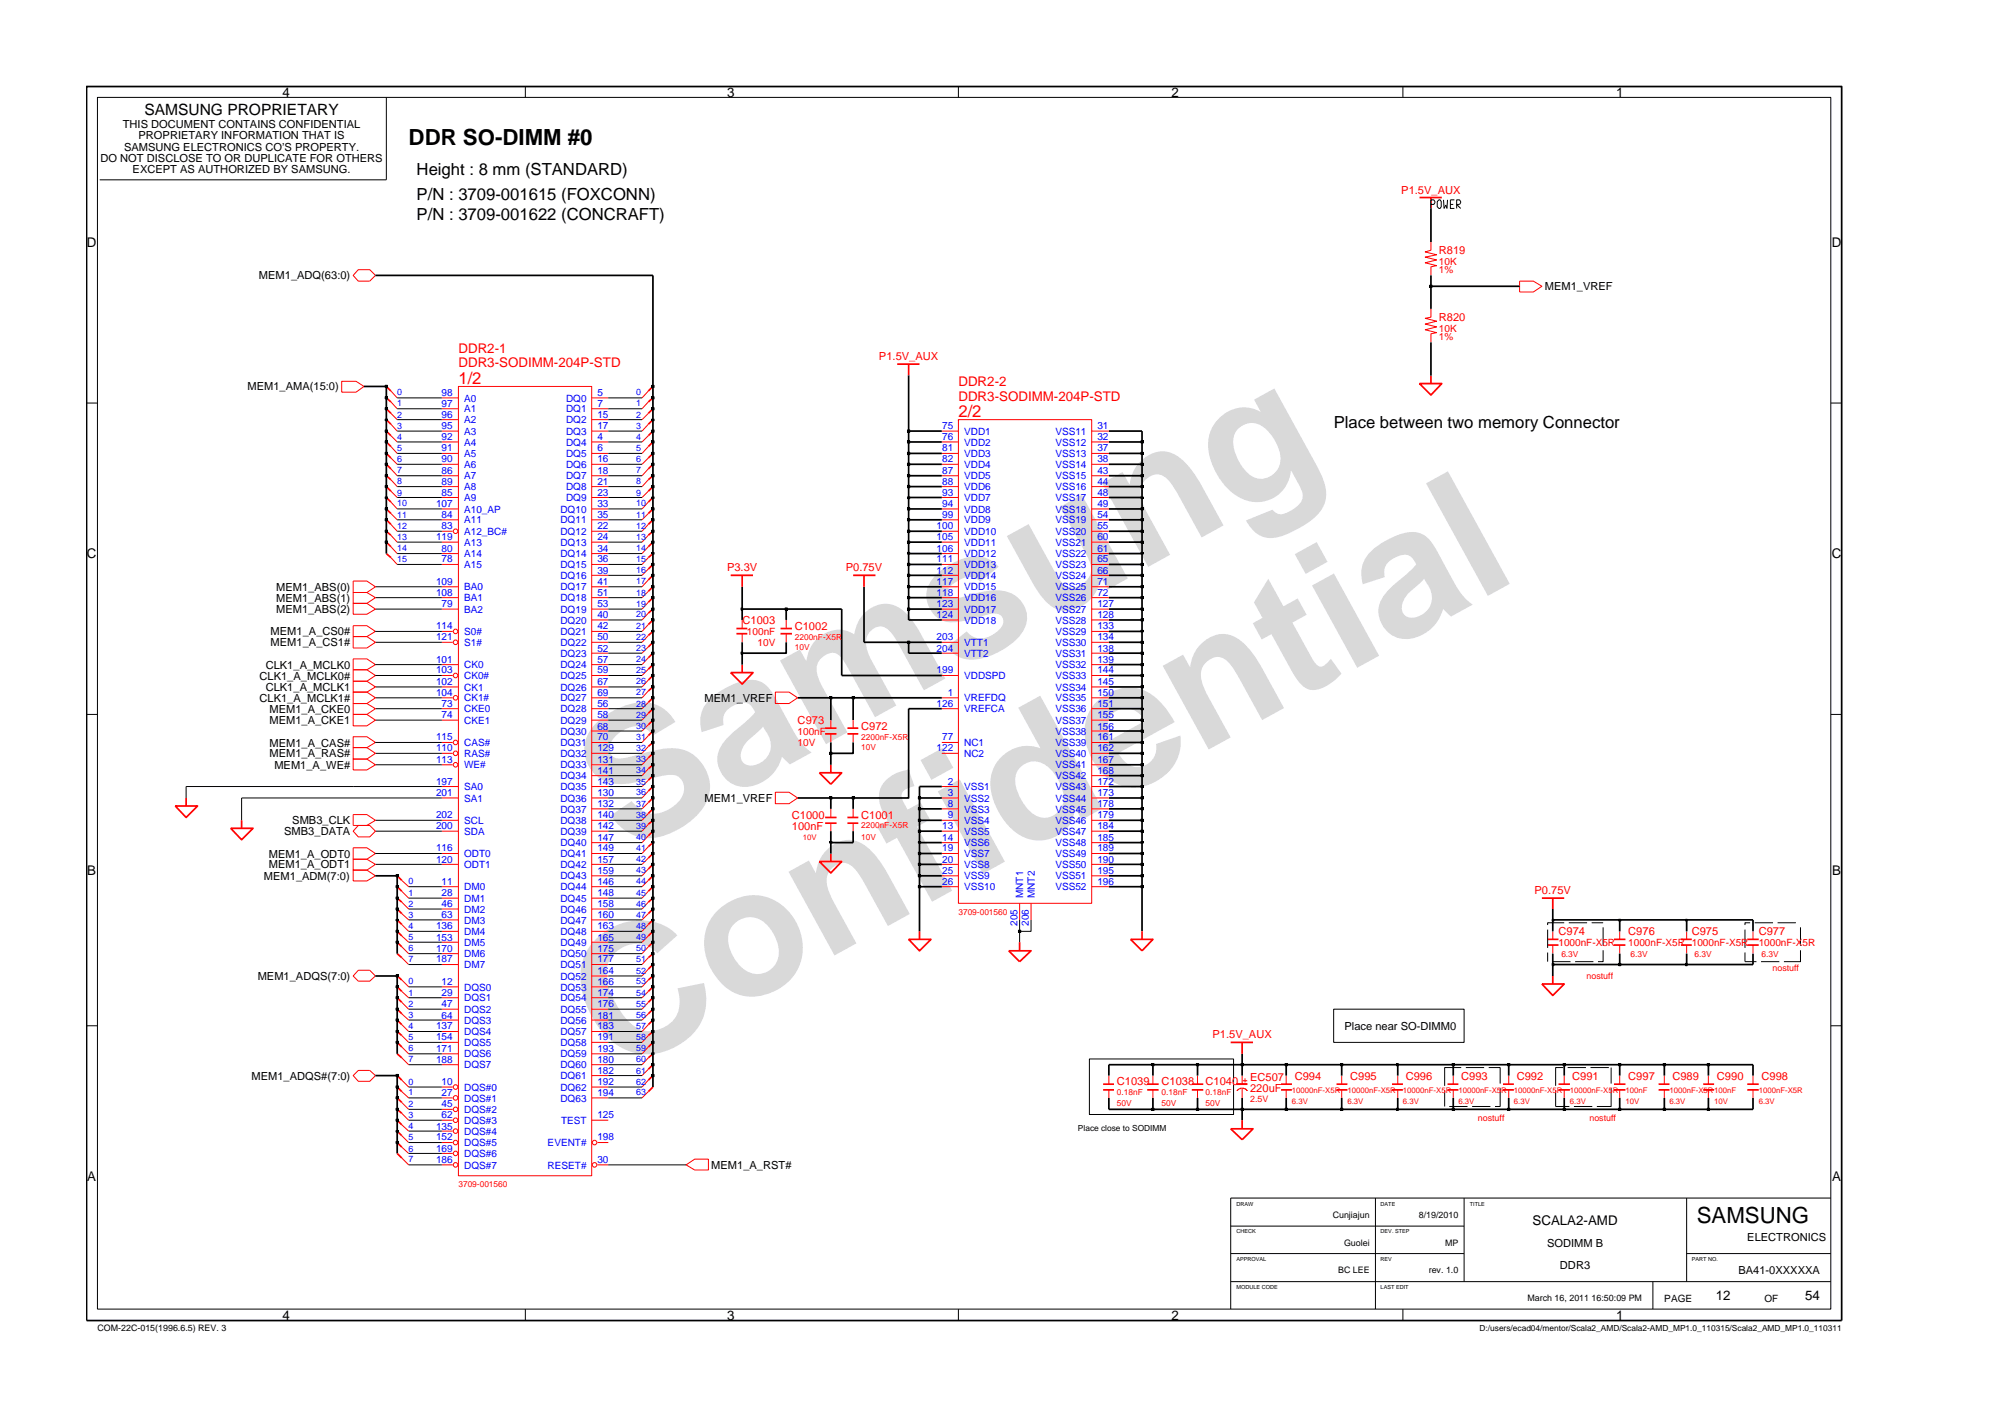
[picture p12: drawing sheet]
<svg xmlns="http://www.w3.org/2000/svg" width="297mm" height="210mm" viewBox="0 0 297 210" stroke-linecap="round" stroke-linejoin="round" font-family="sans-serif">
<defs><g id="words">
<g font-size="26.5" fill="#d9d9d9">
<text x="92.4" y="126.5" transform="rotate(-29 92.4 126.5)">Samsung</text>
<text x="91.1" y="159.2" transform="rotate(-29 91.1 159.2)">Confidential</text>
</g>
<g font-size="3.3">
<text x="60.5" y="21.4">DDR SO-DIMM #0</text>
<text x="251.1" y="180.9">SAMSUNG</text>
</g>
<g font-size="2.5">
<text x="61.7" y="25.9">Height : 8 mm (STANDARD)</text>
<text x="61.7" y="29.6">P/N : 3709-001615 (FOXCONN)</text>
<text x="61.7" y="32.5">P/N : 3709-001622 (CONCRAFT)</text>
<text x="197.4" y="63.3">Place between two memory Connector</text>
</g>
<g font-size="2.5" fill="#f00">
<text x="67.8" y="56.7">1/2</text>
<text x="141.8" y="61.7">2/2</text>
</g>
<text font-size="2.3" x="21.4" y="16.9">SAMSUNG PROPRIETARY</text>
<g font-size="2">
<text x="41.8" y="14.4">4</text>
<text x="107.6" y="14.4">3</text>
<text x="173.4" y="14.4">2</text>
<text x="239.2" y="14.4">1</text>
<text x="12.9" y="36.5">D</text>
<text x="271.1" y="36.5">D</text>
<text x="12.9" y="82.6">C</text>
<text x="271.1" y="82.6">C</text>
<text x="12.9" y="129.4">B</text>
<text x="271.2" y="129.4">B</text>
<text x="12.9" y="174.6">A</text>
<text x="271.2" y="174.6">A</text>
<text x="226.8" y="181.2">SCALA2-AMD</text>
<text x="41.8" y="195.2">4</text>
<text x="107.6" y="195.2">3</text>
<text x="173.4" y="195.2">2</text>
<text x="239.2" y="195.2">1</text>
<text x="254" y="192.3">12</text>
<text x="267.2" y="192.3">54</text>
</g>
<g font-size="2" fill="#f00">
<text x="67.8" y="52.3">DDR2-1</text>
<text x="67.8" y="54.3">DDR3-SODIMM-204P-STD</text>
<text x="141.8" y="57.2">DDR2-2</text>
<text x="141.8" y="59.3">DDR3-SODIMM-204P-STD</text>
</g>
<g font-size="1.6">
<text x="14.9" y="23.9">DO NOT DISCLOSE TO OR DUPLICATE FOR OTHERS</text>
<text x="18.2" y="19">THIS DOCUMENT CONTAINS CONFIDENTIAL</text>
<text x="18.4" y="22.3">SAMSUNG ELECTRONICS CO’S PROPERTY.</text>
<text x="20.5" y="20.6">PROPRIETARY INFORMATION THAT IS</text>
<text x="19.6" y="25.6">EXCEPT AS AUTHORIZED BY SAMSUNG.</text>
<text x="38.3" y="41.3">MEM1_ADQ(63:0)</text>
<text x="228.6" y="42.9">MEM1_VREF</text>
<text x="36.6" y="57.8">MEM1_AMA(15:0)</text>
<text x="40.9" y="87.4">MEM1_ABS(0)</text>
<text x="40.9" y="89">MEM1_ABS(1)</text>
<text x="40.1" y="94">MEM1_A_CS0#</text>
<text x="40.1" y="95.6">MEM1_A_CS1#</text>
<text x="40.9" y="90.7">MEM1_ABS(2)</text>
<text x="38.4" y="100.5">CLK1_A_MCLK0#</text>
<text x="39.3" y="98.9">CLK1_A_MCLK0</text>
<text x="38.4" y="103.8">CLK1_A_MCLK1#</text>
<text x="39.3" y="102.2">CLK1_A_MCLK1</text>
<text x="39.9" y="105.4">MEM1_A_CKE0</text>
<text x="39.9" y="107.1">MEM1_A_CKE1</text>
<text x="104.3" y="103.8">MEM1_VREF</text>
<text x="39.9" y="110.4">MEM1_A_CAS#</text>
<text x="39.9" y="112">MEM1_A_RAS#</text>
<text x="40.6" y="113.7">MEM1_A_WE#</text>
<text x="104.3" y="118.6">MEM1_VREF</text>
<text x="42.1" y="123.5">SMB3_DATA</text>
<text x="43.3" y="121.9">SMB3_CLK</text>
<text x="39.1" y="130.2">MEM1_ADM(7:0)</text>
<text x="39.8" y="126.9">MEM1_A_ODT0</text>
<text x="39.8" y="128.5">MEM1_A_ODT1</text>
<text x="38.1" y="145">MEM1_ADQS(7:0)</text>
<text x="199" y="152.3">Place near SO-DIMM0</text>
<text x="37.2" y="159.7">MEM1_ADQS#(7:0)</text>
<text x="105.3" y="172.9">MEM1_A_RST#</text>
<text x="229" y="184.4">SODIMM B</text>
<text x="258.6" y="183.6">ELECTRONICS</text>
<text x="230.9" y="187.7">DDR3</text>
<text x="257.3" y="188.5">BA41-0XXXXXA</text>
</g>
<g font-size="1.6" fill="#f00">
<text x="207.4" y="28.6">P1.5V_AUX</text>
<text x="213" y="37.6">R819</text>
<text x="213" y="47.5">R820</text>
<text x="130.1" y="53.3">P1.5V_AUX</text>
<text x="107.6" y="84.5">P3.3V</text>
<text x="125.2" y="84.5">P0.75V</text>
<text x="109.9" y="92.3">C1003</text>
<text x="117.6" y="93.2">C1002</text>
<text x="118.1" y="107.1">C973</text>
<text x="127.5" y="108">C972</text>
<text x="117.2" y="121.1">C1000</text>
<text x="117.2" y="122.7">100nF</text>
<text x="127.5" y="121.1">C1001</text>
<text x="227.1" y="132.2">P0.75V</text>
<text x="230.7" y="138.4">C974</text>
<text x="241" y="138.4">C976</text>
<text x="250.4" y="138.4">C975</text>
<text x="260.3" y="138.4">C977</text>
<text x="179.5" y="153.6">P1.5V_AUX</text>
<text x="165.3" y="160.5">C1039</text>
<text x="171.9" y="160.5">C1038</text>
<text x="178.4" y="160.5">C1040</text>
<text x="185" y="159.9">EC507</text>
<text x="185" y="161.6">220uF</text>
<text x="191.6" y="159.7">C994</text>
<text x="199.8" y="159.7">C995</text>
<text x="208.1" y="159.7">C996</text>
<text x="216.3" y="159.7">C993</text>
<text x="224.5" y="159.7">C992</text>
<text x="232.7" y="159.7">C991</text>
<text x="241" y="159.7">C997</text>
<text x="247.5" y="159.7">C989</text>
<text x="254.1" y="159.7">C990</text>
<text x="260.7" y="159.7">C998</text>
</g>
<g font-size="1.5" fill="#f00">
<text x="213" y="40.4">1%</text>
<text x="213" y="39.2">10K</text>
<text x="213" y="49.1">10K</text>
<text x="213" y="50.3">1%</text>
<text x="110.6" y="93.9">100nF</text>
<text x="112.1" y="95.5">10V</text>
<text x="118.1" y="110.4">10V</text>
<text x="118.1" y="108.7">100nF</text>
<text x="230.7" y="139.9">1000nF-X5R</text>
<text x="241" y="139.9">1000nF-X5R 1000nF-X5R</text>
<text x="260.3" y="139.9">1000nF-X5R</text>
</g>
<g font-size="1.5" fill="#00f">
<text x="65.4" y="58.6">98</text>
<text x="68.7" y="59.4">A0</text>
<text x="83.8" y="59.4">DQ0</text>
<text x="88.4" y="58.6">5</text>
<text x="65.4" y="61.9">96</text>
<text x="65.4" y="60.2">97</text>
<text x="65.4" y="63.5">95</text>
<text x="65.4" y="65.2">92</text>
<text x="68.7" y="62.6">A2</text>
<text x="68.7" y="61">A1</text>
<text x="68.7" y="64.3">A3</text>
<text x="68.7" y="65.9">A4</text>
<text x="83.8" y="61">DQ1</text>
<text x="83.8" y="65.9">DQ4</text>
<text x="83.8" y="64.3">DQ3</text>
<text x="83.8" y="62.6">DQ2</text>
<text x="88.4" y="60.2">7</text>
<text x="88.4" y="65.2">4</text>
<text x="88.4" y="63.5">17</text>
<text x="88.4" y="61.9">15</text>
<text x="139.4" y="63.5">75</text>
<text x="139.4" y="65.2">76</text>
<text x="142.7" y="64.3">VDD1</text>
<text x="142.7" y="65.9">VDD2</text>
<text x="156.2" y="64.3">VSS11</text>
<text x="156.2" y="65.9">VSS12</text>
<text x="162.4" y="63.5">31</text>
<text x="162.4" y="65.2">32</text>
<text x="65.4" y="66.8">91</text>
<text x="65.4" y="68.4">90</text>
<text x="65.4" y="70.1">86</text>
<text x="65.4" y="71.7">89</text>
<text x="68.7" y="67.6">A5</text>
<text x="68.7" y="69.2">A6</text>
<text x="68.7" y="70.9">A7</text>
<text x="83.8" y="70.9">DQ7</text>
<text x="83.8" y="69.2">DQ6</text>
<text x="83.8" y="67.6">DQ5</text>
<text x="88.4" y="70.1">18</text>
<text x="88.4" y="71.7">21</text>
<text x="88.4" y="68.4">16</text>
<text x="88.4" y="66.8">6</text>
<text x="139.4" y="66.8">81</text>
<text x="139.4" y="68.4">82</text>
<text x="139.4" y="70.1">87</text>
<text x="139.4" y="71.7">88</text>
<text x="142.7" y="67.6">VDD3</text>
<text x="142.7" y="69.2">VDD4</text>
<text x="142.7" y="70.9">VDD5</text>
<text x="156.2" y="69.2">VSS14</text>
<text x="156.2" y="70.9">VSS15</text>
<text x="156.2" y="67.6">VSS13</text>
<text x="162.4" y="68.4">38</text>
<text x="162.4" y="70.1">43</text>
<text x="162.4" y="71.7">44</text>
<text x="162.4" y="66.8">37</text>
<text x="64.5" y="75">107</text>
<text x="65.4" y="76.7">84</text>
<text x="65.4" y="73.4">85</text>
<text x="68.7" y="75.8">A10_AP</text>
<text x="68.7" y="77.4">A11</text>
<text x="68.7" y="72.5">A8</text>
<text x="68.7" y="74.1">A9</text>
<text x="82.9" y="75.8">DQ10</text>
<text x="82.9" y="77.4">DQ11</text>
<text x="83.8" y="72.5">DQ8</text>
<text x="83.8" y="74.1">DQ9</text>
<text x="88.4" y="73.4">23</text>
<text x="88.4" y="75">33</text>
<text x="88.4" y="76.7">35</text>
<text x="139.4" y="73.4">93</text>
<text x="139.4" y="75">94</text>
<text x="139.4" y="76.7">99</text>
<text x="142.7" y="72.5">VDD6</text>
<text x="142.7" y="74.1">VDD7</text>
<text x="142.7" y="75.8">VDD8</text>
<text x="142.7" y="77.4">VDD9</text>
<text x="156.2" y="72.5">VSS16</text>
<text x="156.2" y="74.1">VSS17</text>
<text x="156.2" y="75.8">VSS18</text>
<text x="156.2" y="77.4">VSS19</text>
<text x="162.4" y="73.4">48</text>
<text x="162.4" y="75">49</text>
<text x="162.4" y="76.7">54</text>
<text x="64.5" y="79.9">119</text>
<text x="65.4" y="81.6">80</text>
<text x="65.4" y="83.2">78</text>
<text x="65.4" y="78.3">83</text>
<text x="68.7" y="80.7">A13</text>
<text x="68.7" y="82.4">A14</text>
<text x="68.7" y="79.1">A12_BC#</text>
<text x="82.9" y="79.1">DQ12</text>
<text x="82.9" y="80.7">DQ13</text>
<text x="82.9" y="82.4">DQ14</text>
<text x="88.4" y="78.3">22</text>
<text x="88.4" y="79.9">24</text>
<text x="88.4" y="81.6">34</text>
<text x="88.4" y="83.2">36</text>
<text x="138.6" y="78.3">100</text>
<text x="138.6" y="79.9">105</text>
<text x="138.6" y="81.6">106</text>
<text x="138.6" y="83.2">111</text>
<text x="142.7" y="79.1">VDD10</text>
<text x="142.7" y="80.7">VDD11</text>
<text x="142.7" y="82.4">VDD12</text>
<text x="156.2" y="79.1">VSS20</text>
<text x="156.2" y="80.7">VSS21</text>
<text x="156.2" y="82.4">VSS22</text>
<text x="162.4" y="78.3">55</text>
<text x="162.4" y="79.9">60</text>
<text x="162.4" y="81.6">61</text>
<text x="162.4" y="83.2">65</text>
<text x="64.5" y="86.5">109</text>
<text x="64.5" y="88.2">108</text>
<text x="65.4" y="89.8">79</text>
<text x="68.7" y="84">A15</text>
<text x="68.7" y="87.3">BA0</text>
<text x="68.7" y="88.9">BA1</text>
<text x="82.9" y="84">DQ15</text>
<text x="82.9" y="85.6">DQ16</text>
<text x="82.9" y="87.3">DQ17</text>
<text x="82.9" y="88.9">DQ18</text>
<text x="88.4" y="84.9">39</text>
<text x="88.4" y="86.5">41</text>
<text x="88.4" y="88.2">51</text>
<text x="88.4" y="89.8">53</text>
<text x="138.6" y="84.9">112</text>
<text x="138.6" y="86.5">117</text>
<text x="138.6" y="88.2">118</text>
<text x="138.6" y="89.8">123</text>
<text x="142.7" y="84">VDD13</text>
<text x="142.7" y="85.6">VDD14</text>
<text x="142.7" y="87.3">VDD15</text>
<text x="142.7" y="88.9">VDD16</text>
<text x="156.2" y="85.6">VSS24</text>
<text x="156.2" y="87.3">VSS25</text>
<text x="156.2" y="88.9">VSS26</text>
<text x="156.2" y="84">VSS23</text>
<text x="162.4" y="84.9">66</text>
<text x="162.4" y="86.5">71</text>
<text x="162.4" y="88.2">72</text>
<text x="162.4" y="89.8">127</text>
<text x="64.5" y="93.1">114</text>
<text x="64.5" y="94.7">121</text>
<text x="68.7" y="90.6">BA2</text>
<text x="68.7" y="93.9">S0#</text>
<text x="68.7" y="95.5">S1#</text>
<text x="82.9" y="90.6">DQ19</text>
<text x="82.9" y="92.2">DQ20</text>
<text x="82.9" y="93.9">DQ21</text>
<text x="82.9" y="95.5">DQ22</text>
<text x="88.4" y="91.4">40</text>
<text x="88.4" y="93.1">42</text>
<text x="88.4" y="94.7">50</text>
<text x="138.6" y="94.7">203</text>
<text x="138.6" y="91.4">124</text>
<text x="142.7" y="95.5">VTT1</text>
<text x="142.7" y="90.6">VDD17</text>
<text x="142.7" y="92.2">VDD18</text>
<text x="156.2" y="90.6">VSS27</text>
<text x="156.2" y="92.2">VSS28</text>
<text x="156.2" y="93.9">VSS29</text>
<text x="156.2" y="95.5">VSS30</text>
<text x="162.4" y="91.4">128</text>
<text x="162.4" y="93.1">133</text>
<text x="162.4" y="94.7">134</text>
<text x="64.5" y="98">101</text>
<text x="64.5" y="99.6">103</text>
<text x="64.5" y="101.3">102</text>
<text x="68.7" y="98.9">CK0</text>
<text x="68.7" y="100.5">CK0#</text>
<text x="82.9" y="100.5">DQ25</text>
<text x="82.9" y="97.2">DQ23</text>
<text x="82.9" y="98.9">DQ24</text>
<text x="88.4" y="98">57</text>
<text x="88.4" y="99.6">59</text>
<text x="88.4" y="101.3">67</text>
<text x="88.4" y="96.4">52</text>
<text x="138.6" y="96.4">204</text>
<text x="138.6" y="99.6">199</text>
<text x="142.7" y="97.2">VTT2</text>
<text x="142.7" y="100.5">VDDSPD</text>
<text x="156.2" y="97.2">VSS31</text>
<text x="156.2" y="98.9">VSS32</text>
<text x="156.2" y="100.5">VSS33</text>
<text x="162.4" y="99.6">144</text>
<text x="162.4" y="101.3">145</text>
<text x="162.4" y="96.4">138</text>
<text x="162.4" y="98">139</text>
<text x="64.5" y="102.9">104</text>
<text x="65.4" y="104.6">73</text>
<text x="65.4" y="106.2">74</text>
<text x="68.7" y="102.2">CK1</text>
<text x="68.7" y="103.8">CK1#</text>
<text x="68.7" y="105.4">CKE0</text>
<text x="68.7" y="107.1">CKE1</text>
<text x="82.9" y="102.2">DQ26</text>
<text x="82.9" y="103.8">DQ27</text>
<text x="82.9" y="105.4">DQ28</text>
<text x="82.9" y="107.1">DQ29</text>
<text x="88.4" y="102.9">69</text>
<text x="88.4" y="104.6">56</text>
<text x="88.4" y="106.2">58</text>
<text x="88.4" y="107.9">68</text>
<text x="138.6" y="104.6">126</text>
<text x="140.3" y="102.9">1</text>
<text x="142.7" y="105.4">VREFCA</text>
<text x="142.7" y="103.8">VREFDQ</text>
<text x="156.2" y="102.2">VSS34</text>
<text x="156.2" y="103.8">VSS35</text>
<text x="156.2" y="105.4">VSS36</text>
<text x="156.2" y="107.1">VSS37</text>
<text x="162.4" y="102.9">150</text>
<text x="162.4" y="104.6">151</text>
<text x="162.4" y="106.2">155</text>
<text x="162.4" y="107.9">156</text>
<text x="64.5" y="112.8">113</text>
<text x="64.5" y="111.1">110</text>
<text x="64.5" y="109.5">115</text>
<text x="68.7" y="113.7">WE#</text>
<text x="68.7" y="112">RAS#</text>
<text x="68.7" y="110.4">CAS#</text>
<text x="82.9" y="108.7">DQ30</text>
<text x="82.9" y="110.4">DQ31</text>
<text x="82.9" y="112">DQ32</text>
<text x="82.9" y="113.7">DQ33</text>
<text x="88.4" y="109.5">70</text>
<text x="88.4" y="111.1">129</text>
<text x="88.4" y="112.8">131</text>
<text x="138.6" y="111.1">122</text>
<text x="139.4" y="109.5">77</text>
<text x="142.7" y="110.4">NC1</text>
<text x="142.7" y="112">NC2</text>
<text x="156.2" y="108.7">VSS38</text>
<text x="156.2" y="110.4">VSS39</text>
<text x="156.2" y="112">VSS40</text>
<text x="156.2" y="113.7">VSS41</text>
<text x="162.4" y="109.5">161</text>
<text x="162.4" y="111.1">162</text>
<text x="162.4" y="112.8">167</text>
<text x="64.5" y="116.1">197</text>
<text x="64.5" y="117.7">201</text>
<text x="68.7" y="116.9">SA0</text>
<text x="68.7" y="118.6">SA1</text>
<text x="82.9" y="115.3">DQ34</text>
<text x="82.9" y="116.9">DQ35</text>
<text x="82.9" y="118.6">DQ36</text>
<text x="88.4" y="114.4">141</text>
<text x="88.4" y="116.1">143</text>
<text x="88.4" y="117.7">130</text>
<text x="88.4" y="119.4">132</text>
<text x="140.3" y="119.4">8</text>
<text x="140.3" y="117.7">3</text>
<text x="140.3" y="116.1">2</text>
<text x="142.7" y="118.6">VSS2</text>
<text x="142.7" y="116.9">VSS1</text>
<text x="156.2" y="116.9">VSS43</text>
<text x="156.2" y="118.6">VSS44</text>
<text x="156.2" y="115.3">VSS42</text>
<text x="162.4" y="116.1">172</text>
<text x="162.4" y="117.7">173</text>
<text x="162.4" y="119.4">178</text>
<text x="162.4" y="114.4">168</text>
<text x="64.5" y="125.9">116</text>
<text x="64.5" y="121">202</text>
<text x="64.5" y="122.6">200</text>
<text x="68.7" y="121.9">SCL</text>
<text x="68.7" y="123.5">SDA</text>
<text x="82.9" y="120.2">DQ37</text>
<text x="82.9" y="121.9">DQ38</text>
<text x="82.9" y="123.5">DQ39</text>
<text x="82.9" y="125.2">DQ40</text>
<text x="88.4" y="121">140</text>
<text x="88.4" y="122.6">142</text>
<text x="88.4" y="124.3">147</text>
<text x="88.4" y="125.9">149</text>
<text x="139.4" y="124.3">14</text>
<text x="139.4" y="125.9">19</text>
<text x="139.4" y="122.6">13</text>
<text x="140.3" y="121">9</text>
<text x="142.7" y="125.2">VSS6</text>
<text x="142.7" y="123.5">VSS5</text>
<text x="142.7" y="121.9">VSS4</text>
<text x="142.7" y="120.2">VSS3</text>
<text x="156.2" y="120.2">VSS45</text>
<text x="156.2" y="121.9">VSS46</text>
<text x="156.2" y="123.5">VSS47</text>
<text x="156.2" y="125.2">VSS48</text>
<text x="162.4" y="121">179</text>
<text x="162.4" y="122.6">184</text>
<text x="162.4" y="124.3">185</text>
<text x="162.4" y="125.9">189</text>
<text x="64.5" y="127.6">120</text>
<text x="65.4" y="130.9">11</text>
<text x="68.7" y="126.8">ODT0</text>
<text x="68.7" y="128.4">ODT1</text>
<text x="68.7" y="131.7">DM0</text>
<text x="82.9" y="131.7">DQ44</text>
<text x="82.9" y="126.8">DQ41</text>
<text x="82.9" y="128.4">DQ42</text>
<text x="82.9" y="130.1">DQ43</text>
<text x="88.4" y="130.9">146</text>
<text x="88.4" y="127.6">157</text>
<text x="88.4" y="129.2">159</text>
<text x="139.4" y="127.6">20</text>
<text x="139.4" y="129.2">25</text>
<text x="139.4" y="130.9">26</text>
<text x="142.7" y="126.8">VSS7</text>
<text x="142.7" y="128.4">VSS8</text>
<text x="142.7" y="130.1">VSS9</text>
<text x="142.7" y="131.7">VSS10</text>
<text x="156.2" y="126.8">VSS49</text>
<text x="156.2" y="128.4">VSS50</text>
<text x="156.2" y="130.1">VSS51</text>
<text x="156.2" y="131.7">VSS52</text>
<text x="162.4" y="127.6">190</text>
<text x="162.4" y="129.2">195</text>
<text x="162.4" y="130.9">196</text>
<text x="64.5" y="137.5">136</text>
<text x="65.4" y="132.5">28</text>
<text x="65.4" y="134.2">46</text>
<text x="65.4" y="135.9">63</text>
<text x="68.7" y="133.4">DM1</text>
<text x="68.7" y="135">DM2</text>
<text x="68.7" y="136.6">DM3</text>
<text x="82.9" y="133.4">DQ45</text>
<text x="82.9" y="135">DQ46</text>
<text x="82.9" y="136.6">DQ47</text>
<text x="88.4" y="132.5">148</text>
<text x="88.4" y="134.2">158</text>
<text x="88.4" y="135.9">160</text>
<text x="88.4" y="137.5">163</text>
<text x="150.6" y="136.9" transform="rotate(-90 150.6 136.9)">205</text>
<text x="151.4" y="132.9" transform="rotate(-90 151.4 132.9)">MNT1</text>
<text x="152.3" y="136.9" transform="rotate(-90 152.3 136.9)">206</text>
<text x="153.1" y="132.9" transform="rotate(-90 153.1 132.9)">MNT2</text>
<text x="64.5" y="139.2">153</text>
<text x="64.5" y="140.8">170</text>
<text x="64.5" y="142.4">187</text>
<text x="68.7" y="138.3">DM4</text>
<text x="68.7" y="139.9">DM5</text>
<text x="68.7" y="141.6">DM6</text>
<text x="68.7" y="143.2">DM7</text>
<text x="82.9" y="138.3">DQ48</text>
<text x="82.9" y="139.9">DQ49</text>
<text x="82.9" y="141.6">DQ50</text>
<text x="82.9" y="143.2">DQ51</text>
<text x="88.4" y="139.2">165</text>
<text x="88.4" y="140.8">175</text>
<text x="88.4" y="142.4">177</text>
<text x="65.4" y="145.7">12</text>
<text x="65.4" y="147.4">29</text>
<text x="65.4" y="149">47</text>
<text x="68.7" y="146.5">DQS0</text>
<text x="68.7" y="148.1">DQS1</text>
<text x="68.7" y="149.8">DQS2</text>
<text x="82.9" y="148.1">DQ54</text>
<text x="82.9" y="149.8">DQ55</text>
<text x="82.9" y="144.9">DQ52</text>
<text x="82.9" y="146.5">DQ53</text>
<text x="88.4" y="145.7">166</text>
<text x="88.4" y="147.4">174</text>
<text x="88.4" y="149">176</text>
<text x="88.4" y="144.1">164</text>
<text x="64.5" y="152.3">137</text>
<text x="64.5" y="153.9">154</text>
<text x="64.5" y="155.6">171</text>
<text x="65.4" y="150.7">64</text>
<text x="68.7" y="151.4">DQS3</text>
<text x="68.7" y="153.1">DQS4</text>
<text x="68.7" y="154.7">DQS5</text>
<text x="82.9" y="151.4">DQ56</text>
<text x="82.9" y="153.1">DQ57</text>
<text x="82.9" y="154.7">DQ58</text>
<text x="88.4" y="150.7">181</text>
<text x="88.4" y="152.3">183</text>
<text x="88.4" y="153.9">191</text>
<text x="88.4" y="155.6">193</text>
<text x="64.5" y="157.2">188</text>
<text x="65.4" y="160.5">10</text>
<text x="68.7" y="156.4">DQS6</text>
<text x="68.7" y="158">DQS7</text>
<text x="68.7" y="161.3">DQS#0</text>
<text x="82.9" y="156.4">DQ59</text>
<text x="82.9" y="158">DQ60</text>
<text x="82.9" y="159.6">DQ61</text>
<text x="82.9" y="161.3">DQ62</text>
<text x="88.4" y="157.2">180</text>
<text x="88.4" y="158.9">182</text>
<text x="88.4" y="160.5">192</text>
<text x="64.5" y="167.1">135</text>
<text x="65.4" y="162.1">27</text>
<text x="65.4" y="163.8">45</text>
<text x="65.4" y="165.4">62</text>
<text x="68.7" y="162.9">DQS#1</text>
<text x="68.7" y="164.6">DQS#2</text>
<text x="68.7" y="166.2">DQS#3</text>
<text x="68.7" y="167.9">DQS#4</text>
<text x="82.9" y="162.9">DQ63</text>
<text x="83" y="166.2">TEST</text>
<text x="88.4" y="165.4">125</text>
<text x="88.4" y="162.1">194</text>
<text x="64.5" y="172">186</text>
<text x="64.5" y="168.7">152</text>
<text x="64.5" y="170.4">169</text>
<text x="68.7" y="172.9">DQS#7</text>
<text x="68.7" y="169.5">DQS#5</text>
<text x="68.7" y="171.2">DQS#6</text>
<text x="81.1" y="172.9">RESET#</text>
<text x="81.1" y="169.5">EVENT#</text>
<text x="88.4" y="172">30</text>
<text x="88.4" y="168.7">198</text>
</g>
<g font-size="1.5">
<text x="246.3" y="192.6">PAGE</text>
<text x="261.1" y="192.6">OF</text>
</g>
<g font-size="1.3" fill="#00f">
<text x="58.8" y="58.5">0</text>
<text x="94.2" y="58.5">0</text>
<text x="58.8" y="60.1">1</text>
<text x="58.8" y="65.1">4</text>
<text x="58.8" y="61.8">2</text>
<text x="58.8" y="63.4">3</text>
<text x="94.2" y="61.8">2</text>
<text x="94.2" y="65.1">4</text>
<text x="94.2" y="63.4">3</text>
<text x="94.2" y="60.1">1</text>
<text x="58.8" y="66.7">5</text>
<text x="58.8" y="71.6">8</text>
<text x="58.8" y="70">7</text>
<text x="58.8" y="68.3">6</text>
<text x="94.2" y="66.7">5</text>
<text x="94.2" y="71.6">8</text>
<text x="94.2" y="70">7</text>
<text x="94.2" y="68.3">6</text>
<text x="58.8" y="73.3">9</text>
<text x="58.8" y="74.9">10</text>
<text x="58.8" y="76.6">11</text>
<text x="94.2" y="74.9">10</text>
<text x="94.2" y="73.3">9</text>
<text x="94.2" y="76.6">11</text>
<text x="58.8" y="83.1">15</text>
<text x="58.8" y="79.8">13</text>
<text x="58.8" y="81.5">14</text>
<text x="58.8" y="78.2">12</text>
<text x="94.2" y="79.8">13</text>
<text x="94.2" y="81.5">14</text>
<text x="94.2" y="83.1">15</text>
<text x="94.2" y="78.2">12</text>
<text x="94.2" y="88.1">18</text>
<text x="94.2" y="86.4">17</text>
<text x="94.2" y="84.8">16</text>
<text x="94.2" y="89.7">19</text>
<text x="94.2" y="93">21</text>
<text x="94.2" y="91.3">20</text>
<text x="94.2" y="94.6">22</text>
<text x="94.2" y="99.6">25</text>
<text x="94.2" y="101.2">26</text>
<text x="94.2" y="96.3">23</text>
<text x="94.2" y="97.9">24</text>
<text x="94.2" y="102.9">27</text>
<text x="94.2" y="106.2">29</text>
<text x="94.2" y="107.9">30</text>
<text x="94.2" y="104.5">28</text>
<text x="94.2" y="112.8">33</text>
<text x="94.2" y="111.1">32</text>
<text x="94.2" y="109.5">31</text>
<text x="94.2" y="117.7">36</text>
<text x="94.2" y="116.1">35</text>
<text x="94.2" y="114.4">34</text>
<text x="94.2" y="119.4">37</text>
<text x="94.2" y="124.3">40</text>
<text x="94.2" y="125.9">41</text>
<text x="94.2" y="122.6">39</text>
<text x="94.2" y="121">38</text>
<text x="60.5" y="130.8">0</text>
<text x="94.2" y="127.6">42</text>
<text x="94.2" y="130.8">44</text>
<text x="94.2" y="129.2">43</text>
<text x="60.5" y="137.4">4</text>
<text x="60.5" y="134.1">2</text>
<text x="60.5" y="132.5">1</text>
<text x="60.5" y="135.8">3</text>
<text x="94.2" y="132.5">45</text>
<text x="94.2" y="135.8">47</text>
<text x="94.2" y="134.1">46</text>
<text x="94.2" y="137.4">48</text>
<text x="60.5" y="140.7">6</text>
<text x="60.5" y="139.1">5</text>
<text x="60.5" y="142.3">7</text>
<text x="94.2" y="140.7">50</text>
<text x="94.2" y="142.3">51</text>
<text x="94.2" y="139.1">49</text>
<text x="60.5" y="145.6">0</text>
<text x="60.5" y="148.9">2</text>
<text x="60.5" y="147.3">1</text>
<text x="94.2" y="147.3">54</text>
<text x="94.2" y="148.9">55</text>
<text x="94.2" y="144">52</text>
<text x="94.2" y="145.6">53</text>
<text x="60.5" y="152.2">4</text>
<text x="60.5" y="155.5">6</text>
<text x="60.5" y="150.6">3</text>
<text x="60.5" y="153.8">5</text>
<text x="94.2" y="153.8">58</text>
<text x="94.2" y="155.5">59</text>
<text x="94.2" y="150.6">56</text>
<text x="94.2" y="152.2">57</text>
<text x="60.5" y="160.4">0</text>
<text x="60.5" y="157.1">7</text>
<text x="94.2" y="157.1">60</text>
<text x="94.2" y="158.8">61</text>
<text x="94.2" y="160.4">62</text>
<text x="60.5" y="163.7">2</text>
<text x="60.5" y="165.3">3</text>
<text x="60.5" y="167">4</text>
<text x="60.5" y="162">1</text>
<text x="94.2" y="162">63</text>
<text x="60.5" y="170.3">6</text>
<text x="60.5" y="171.9">7</text>
<text x="60.5" y="168.6">5</text>
</g>
<g font-size="1.3" fill="#f00">
<text x="262.3" y="143.6">nostuff</text>
<text x="234.8" y="144.9">nostuff</text>
<text x="185" y="163">2.5V</text>
<text x="218.7" y="165.8">nostuff</text>
<text x="235.2" y="165.8">nostuff</text>
</g>
<g font-size="1.3">
<text x="197.2" y="180.2">Cunjiajun</text>
<text x="198.9" y="184.3">Guolei</text>
<text x="210" y="180.2">8/19/2010</text>
<text x="213.9" y="184.3">MP</text>
<text x="198" y="188.4">BC LEE</text>
<text x="211.5" y="188.4">rev. 1.0</text>
<text x="14.4" y="196.9">COM-22C-015(1996.6.5) REV. 3</text>
<text x="226.1" y="192.5">March 16, 2011 16:50:09 PM</text>
</g>
<g font-size="1.2" fill="#f00">
<text x="117.6" y="94.6">2200nF-X5R</text>
<text x="117.6" y="96.2">10V</text>
<text x="127.5" y="111">10V</text>
<text x="127.5" y="109.4">2200nF-X5R</text>
<text x="118.8" y="124.2">10V</text>
<text x="127.5" y="122.6">2200nF-X5R</text>
<text x="127.5" y="124.2">10V</text>
<text x="141.8" y="135.3">3709-001560</text>
<text x="231.1" y="141.5">6.3V</text>
<text x="241.3" y="141.5">6.3V</text>
<text x="250.8" y="141.5">6.3V</text>
<text x="260.7" y="141.5">6.3V</text>
<text x="191.2" y="161.6">10000nF-X5R</text>
<text x="199.4" y="161.6">10000nF-X5R</text>
<text x="207.6" y="161.6">10000nF-X5R</text>
<text x="215.8" y="161.6">10000nF-X5R</text>
<text x="224.1" y="161.6">10000nF-X5R</text>
<text x="232.4" y="161.6">10000nF-X5R</text>
<text x="240.6" y="161.6">100nF</text>
<text x="247.1" y="161.6">1000nF-X5R100nF</text>
<text x="260.3" y="161.6">1000nF-X5R</text>
<text x="165.3" y="163.7">50V</text>
<text x="165.3" y="162">0.18nF</text>
<text x="171.9" y="162">0.18nF</text>
<text x="171.9" y="163.7">50V</text>
<text x="178.4" y="162">0.18nF</text>
<text x="178.4" y="163.7">50V</text>
<text x="191.2" y="163.2">6.3V</text>
<text x="199.4" y="163.2">6.3V</text>
<text x="207.6" y="163.2">6.3V</text>
<text x="215.8" y="163.2">6.3V</text>
<text x="224.1" y="163.2">6.3V</text>
<text x="232.4" y="163.2">6.3V</text>
<text x="240.6" y="163.2">10V</text>
<text x="247.1" y="163.2">6.3V</text>
<text x="253.7" y="163.2">10V</text>
<text x="260.3" y="163.2">6.3V</text>
<text x="67.8" y="175.6">3709-001560</text>
</g>
<g font-size="1.2">
<text x="159.5" y="167.3">Place close to SODIMM</text>
<text x="219" y="196.9">D:/users/ecad04/mentor/Scala2_AMD/Scala2-AMD_MP1.0_110315/Scala2_AMD_MP1.0_110311</text>
</g>
<g font-size=".8">
<text x="183" y="178.4">DRAW</text>
<text x="204.3" y="178.4">DATE</text>
<text x="217.5" y="178.4">TITLE</text>
<text x="183" y="182.4">CHECK</text>
<text x="204.3" y="182.4">DEV. STEP</text>
<text x="183" y="186.6">APPROVAL</text>
<text x="183" y="190.6">MODULE CODE</text>
<text x="204.3" y="186.6">REV</text>
<text x="204.3" y="190.6">LAST EDIT</text>
<text x="250.4" y="186.6">PART NO.</text>
</g>
</g></defs>
<g fill="none" stroke="#f00" stroke-width=".25">
<path d="M210.1 29.2h3.3M211.8 29.2v1.6M57.2 58.9l.7 .6M57.2 57.2l.7 .6M96.6 57.2l-.6 .6M96.6 58.9l-.6 .6M132.8 53.9h3.3M134.5 53.9v1.7M210.1 56.7h3.3l-1.6 1.7zM211.8 55.6v1.1M57.2 68.7l.7 .7M57.2 72l.7 .7"/>
<path d="M57.2 76.9l.7 .7M57.2 67.1l.7 .6M57.2 75.3l.7 .7M57.2 73.6l.7 .7M57.2 78.6l.7 .6M57.2 70.4l.7 .6M57.2 62.1l.7 .7M57.2 65.4l.7 .7M57.2 60.5l.7 .6M57.2 63.8l.7 .6M96.6 70.4l-.6 .6M96.6 73.6l-.6 .7"/>
<path d="M96.6 65.4l-.6 .7M96.6 76.9l-.6 .7M96.6 68.7l-.6 .7M96.6 72l-.6 .7M96.6 75.3l-.6 .7M96.6 62.1l-.6 .7M96.6 60.5l-.6 .6M96.6 63.8l-.6 .6M96.6 78.6l-.6 .6M96.6 67.1l-.6 .6M57.2 81.9l.7 .6M57.2 80.2l.7 .7"/>
<path d="M96.6 85.1l-.6 .7M96.6 83.5l-.6 .7M96.6 98.3l-.6 .7M96.6 99.9l-.6 .7M96.6 81.9l-.6 .6M96.6 86.8l-.6 .7M96.6 80.2l-.6 .7M96.6 91.7l-.6 .7M96.6 95l-.6 .7M96.6 88.4l-.6 .7M96.6 90.1l-.6 .6M96.6 93.4l-.6 .6"/>
<path d="M96.6 96.6l-.6 .7M108.1 99.5h3.3l-1.6 1.7zM108.1 85.1h3.3M109 93h1.6M109 93.7h1.6M109.8 85.1v1.7M109.8 98.3v1.2M115.5 93h1.7M115.5 93.7h1.7M126.3 85.1h3.3M127.9 85.1v1.7M25.9 119.2h3.3l-1.7 1.7z"/>
<path d="M27.5 118v1.2M96.6 111.4l-.6 .7M96.6 114.7l-.6 .7M96.6 116.3l-.6 .7M96.6 113.1l-.6 .6M96.6 106.5l-.6 .7M96.6 109.8l-.6 .6M96.6 103.2l-.6 .7M96.6 119.6l-.6 .7M96.6 101.6l-.6 .6M96.6 104.8l-.6 .7M96.6 118l-.6 .7"/>
<path d="M96.6 108.1l-.6 .7M121.3 114.3h3.3l-1.6 1.7zM122.1 107.7h1.7M122.1 108.6h1.7M123 113.1v1.2M125.4 107.7h1.6M125.4 108.6h1.6M34.1 122.5h3.4l-1.7 1.7zM35.8 121.3v1.2M58.8 139.4l.7 .7M58.8 132.9l.7 .5M58.8 136.1l.7 .7"/>
<path d="M58.8 137.8l.7 .6M58.8 129.6l.7 .6M58.8 131.2l.7 .6M58.8 134.5l.7 .6M96.6 121.3l-.6 .6M96.6 124.6l-.6 .6M96.6 123l-.6 .6M96.6 137.8l-.6 .6M96.6 134.5l-.6 .6M96.6 126.3l-.6 .6M96.6 131.2l-.6 .6M96.6 127.9l-.6 .6"/>
<path d="M96.6 129.6l-.6 .6M96.6 132.9l-.6 .5M96.6 136.1l-.6 .7M96.6 139.4l-.6 .7M121.3 127.4h3.3l-1.6 1.7zM122.1 120.9h1.7M122.1 121.8h1.7M123 126.3v1.1M125.4 120.9h1.6M125.4 121.8h1.6M134.5 139h3.3l-1.7 1.6zM136.1 137.8v1.2"/>
<path d="M150.9 139.4v1.2M167.3 139h3.3l-1.6 1.6zM169 137.8v1.2M228.2 132.9h3.3M229.1 139h1.6M229.1 139.8h1.6M229.8 132.9v1.6M238.9 139h1.7M238.9 139.8h1.7M248.8 139h1.6M248.8 139.8h1.6M258.6 139h1.7"/>
<path d="M258.6 139.8h1.7M58.8 144.4l.7 .6M58.8 147.6l.7 .7M58.8 149.3l.7 .7M58.8 159.1l.7 .7M58.8 152.6l.7 .6M58.8 154.2l.7 .7M58.8 150.9l.7 .7M58.8 146l.7 .7M58.8 155.9l.7 .6M58.8 141.1l.7 .6M96.6 147.6l-.6 .7"/>
<path d="M96.6 157.5l-.6 .7M96.6 142.7l-.6 .7M96.6 155.9l-.6 .6M96.6 152.6l-.6 .6M96.6 159.1l-.6 .7M96.6 149.3l-.6 .7M96.6 150.9l-.6 .7M96.6 154.2l-.6 .7M96.6 141.1l-.6 .6M96.6 144.4l-.6 .6M96.6 146l-.6 .7M149.3 140.6h3.3l-1.7 1.7z"/>
<path d="M182.1 154.2h3.3M183.8 154.2v1.7M228.2 145.6h3.3l-1.7 1.6zM229.8 144.4v1.2M58.8 169l.7 .7M58.8 170.6l.7 .7M58.8 162.4l.7 .7M58.8 160.8l.7 .7M58.8 164.1l.7 .6M58.8 167.3l.7 .7M58.8 165.7l.7 .7M96.6 160.8l-.6 .7"/>
<path d="M163.3 160.4h1.6M163.3 161.2h1.6M169.8 160.4h1.7M169.8 161.2h1.7M176.4 160.4h1.7M176.4 161.2h1.7M182.1 167h3.3l-1.6 1.6zM183 160.4h1.6M183.8 165.7v1.3M189.6 160.4h1.6M189.6 161.2h1.6M197.8 160.4h1.6"/>
<path d="M197.8 161.2h1.6M206 160.4h1.6M206 161.2h1.6M214.2 160.4h1.6M214.2 161.2h1.6M222.4 160.4h1.7M222.4 161.2h1.7M230.7 160.4h1.7M230.7 161.2h1.7M238.9 160.4h1.7M238.9 161.2h1.7M245.5 160.4h1.6"/>
<path d="M245.5 161.2h1.6M252.1 160.4h1.6M252.1 161.2h1.6M258.6 160.4h1.7M258.6 161.2h1.7"/>
</g>
<g fill="none" stroke="#f00" stroke-width=".15">
<path d="M53 39.9h1.7l.9 .8-.9 .9h-1.7l-.7-.9zM211.8 35.8v1.2l-.9 .3 1.7 .4-1.7 .3 1.7 .5-1.7 .4 1.7 .4-.8 .2v1.2M50.6 56.4h2.1l1.2 .8-1.2 .8h-2.1zM57.9 59.5l.9 1M57.9 57.8l.9 1.1M65.4 58.9h2.4M67.8 57.2h19.8v116.7h-19.8zM87.6 58.9h2.4M96 57.8l-1 1.1M96 59.5l-1 1M211.8 45.7v-.1v1.3l-.9 .2 1.7 .4-1.7 .4 1.7 .5-1.7 .4 1.7 .4-.8 .2v1.2M224.9 41.6h2l1.3 .7-1.3 .9h-2z"/>
<path d="M57.9 69.4l.9 1M57.9 72.7l.9 .9M57.9 77.6l.9 1M57.9 67.7l.9 1M57.9 76l.9 .9M57.9 74.3l.9 1M57.9 79.2l.9 1M57.9 71l.9 1M57.9 62.8l.9 1M57.9 66.1l.9 1M57.9 61.1l.9 1M57.9 64.4l.9 1"/>
<path d="M65.4 60.5h2.4M65.4 62.1h2.4M65.4 63.8h2.4M65.4 65.4h2.4M65.4 67.1h2.4M65.4 68.7h2.4M65.4 70.4h2.4M65.4 72h2.4M65.4 73.6h2.4M65.4 75.3h2.4M65.4 76.9h2.4M65.4 78.6h1.6"/>
<path d="M87.6 60.5h2.4M87.6 62.1h2.4M87.6 63.8h2.4M87.6 65.4h2.4M87.6 67.1h2.4M87.6 68.7h2.4M87.6 70.4h2.4M87.6 72h2.4M87.6 73.6h2.4M87.6 75.3h2.4M87.6 76.9h2.4M87.6 78.6h2.4"/>
<path d="M96 71l-1 1M96 74.3l-1 1M96 66.1l-1 1M96 77.6l-1 1M96 69.4l-1 1M96 72.7l-1 .9M96 76l-1 .9M96 62.8l-1 1M96 61.1l-1 1M96 64.4l-1 1M96 79.2l-1 1M96 67.7l-1 1"/>
<path d="M139.4 63.8h2.4M139.4 65.4h2.4M139.4 67.1h2.4M139.4 68.7h2.4M139.4 70.4h2.4M139.4 72h2.4M139.4 73.6h2.4M139.4 75.3h2.4M139.4 76.9h2.4M139.4 78.6h2.4M141.8 62.1v.1M141.8 62.1h19.8v71.5h-19.8z"/>
<path d="M161.6 63.8h2.5M161.6 65.4h2.5M161.6 67.1h2.5M161.6 68.7h2.5M161.6 70.4h2.5M161.6 72h2.5M161.6 73.6h2.5M161.6 75.3h2.5M161.6 76.9h2.5M161.6 78.6h2.5M52.3 87.6h2l1.3 .8-1.3 .9h-2zM52.3 97.5h2l1.3 .8-1.3 .8h-2h2l1.3 .8-1.3 .9h-2z"/>
<path d="M52.3 89.3h2l1.3 .8-1.3 .8h-2zM52.3 92.6h2l1.3 .8-1.3 .8h-2h2l1.3 .8-1.3 .9h-2zM52.3 86h2l1.3 .8-1.3 .8h-2zM57.9 82.5l.9 1M57.9 80.9l.9 1M65.4 80.2h2.4M65.4 81.9h2.4M65.4 83.5h2.4M65.4 90.1h2.4M65.4 86.8h2.4M65.4 88.4h2.4M65.4 93.4h1.6"/>
<path d="M65.4 95h1.6M65.4 98.3h2.4M65.4 99.9h1.6M87.6 80.2h2.4M87.6 81.9h2.4M87.6 83.5h2.4M87.6 90.1h2.4M87.6 86.8h2.4M87.6 88.4h2.4M87.6 93.4h2.4M87.6 95h2.4M87.6 98.3h2.4"/>
<path d="M87.6 99.9h2.4M87.6 85.1h2.4M87.6 91.7h2.4M87.6 96.6h2.4M96 85.8l-1 1M96 84.2l-1 .9M96 99l-1 .9M96 82.5l-1 1M96 87.5l-1 .9M96 80.9l-1 1M96 92.4l-1 1M96 95.7l-1 .9"/>
<path d="M96 89.1l-1 1M96 90.7l-1 1M96 94l-1 1M96 97.3l-1 1M109.8 91.7v1.3M109.8 93.7v1.3M116.4 91.7v1.3M116.4 93.7v1.3M139.4 80.2h2.4M139.4 81.9h2.4M139.4 83.5h2.4M139.4 90.1h2.4"/>
<path d="M139.4 86.8h2.4M139.4 88.4h2.4M139.4 95h2.4M139.4 99.9h2.4M139.4 85.1h2.4M139.4 91.7h2.4M139.4 96.6h2.4M161.6 80.2h2.5M161.6 81.9h2.5M161.6 83.5h2.5M161.6 90.1h2.5M161.6 86.8h2.5"/>
<path d="M161.6 88.4h2.5M161.6 93.4h2.5M161.6 95h2.5M161.6 98.3h2.5M161.6 99.9h2.5M161.6 85.1h2.5M161.6 91.7h2.5M161.6 96.6h2.5M52.3 110.6h2l1.3 .8-1.3 .9h-2zM52.3 102.4h2l1.3 .8-1.3 .9h-2zM52.3 105.7h2l1.3 .8-1.3 .9h-2zM52.3 112.3h2l1.3 .8-1.3 .8h-2z"/>
<path d="M52.3 100.8h2l1.3 .8-1.3 .8h-2zM52.3 109h2l1.3 .8-1.3 .8h-2zM52.3 104.1h2l1.3 .7-1.3 .9h-2zM65.4 101.6h2.4M65.4 103.2h1.6M65.4 104.8h2.4M65.4 106.5h2.4M65.4 109.8h1.6M65.4 111.4h1.6M65.4 113.1h1.6M65.4 116.3h2.4M65.4 118h2.4"/>
<path d="M87.6 101.6h2.4M87.6 103.2h2.4M87.6 104.8h2.4M87.6 106.5h2.4M87.6 109.8h2.4M87.6 111.4h2.4M87.6 113.1h2.4M87.6 116.3h2.4M87.6 118h2.4M87.6 108.1h2.4M87.6 114.7h2.4M87.6 119.6h2.4"/>
<path d="M96 112.1l-1 1M96 115.4l-1 .9M96 117l-1 1M96 113.7l-1 1M96 100.6l-1 1M96 107.2l-1 .9M96 110.4l-1 1M96 103.9l-1 .9M96 102.2l-1 1M96 105.5l-1 1M96 118.7l-1 .9M96 108.8l-1 1"/>
<path d="M114.8 117.2h2l1.3 .8-1.3 .9h-2zM114.8 102.4h2l1.3 .8-1.3 .9h-2zM123 106.5v1.2M123 108.6v1.2M123 119.6v1.3M126.3 106.5v1.2M126.3 108.6v1.2M126.3 119.6v1.3M139.4 103.2h2.4M139.4 104.8h2.4M139.4 109.8h2.4M139.4 111.4h2.4"/>
<path d="M139.4 116.3h2.4M139.4 118h2.4M139.4 119.6h2.4M161.6 101.6h2.5M161.6 103.2h2.5M161.6 104.8h2.5M161.6 106.5h2.5M161.6 109.8h2.5M161.6 111.4h2.5M161.6 113.1h2.5M161.6 116.3h2.5M161.6 118h2.5"/>
<path d="M161.6 108.1h2.5M161.6 114.7h2.5M161.6 119.6h2.5M52.3 125.4h2l1.3 .9-1.3 .8h-2zM52.3 128.7h2l1.3 .9-1.3 .7h-2zM52.3 120.5h2l1.3 .8-1.3 .8h-2zM52.3 127.1h2l1.3 .8-1.3 .8h-2zM53 122.1h1.7l.9 .9-.9 .8h-1.7l-.7-.8zM59.5 133.4l1 1.1M59.5 136.8l1 1M59.5 138.4l1 1M59.5 130.2l1 1"/>
<path d="M59.5 131.8l1 1.1M59.5 135.1l1 1M65.4 121.3h2.4M65.4 123h2.4M65.4 126.3h2.4M65.4 127.9h2.4M65.4 131.2h2.4M65.4 132.9h2.4M65.4 134.5h2.4M65.4 136.1h2.4M65.4 137.8h2.4M65.4 139.4h2.4"/>
<path d="M87.6 121.3h2.4M87.6 123h2.4M87.6 126.3h2.4M87.6 127.9h2.4M87.6 131.2h2.4M87.6 132.9h2.4M87.6 134.5h2.4M87.6 136.1h2.4M87.6 137.8h2.4M87.6 139.4h2.4M87.6 124.6h2.4M87.6 129.6h2.4"/>
<path d="M96 121.9l-1 1.1M96 125.2l-1 1.1M96 123.6l-1 1M96 138.4l-1 1M96 135.1l-1 1M96 126.9l-1 1M96 131.8l-1 1.1M96 128.5l-1 1.1M96 130.2l-1 1M96 133.4l-1 1.1M96 120.3l-1 1M96 136.8l-1 1"/>
<path d="M123 121.8v1.2M126.3 121.8v1.2M139.4 121.3h2.4M139.4 123h2.4M139.4 126.3h2.4M139.4 127.9h2.4M139.4 131.2h2.4M139.4 124.6h2.4M139.4 129.6h2.4M150.9 133.6v2.5M152.6 133.6v2.5M161.6 121.3h2.5"/>
<path d="M161.6 123h2.5M161.6 126.3h2.5M161.6 127.9h2.5M161.6 131.2h2.5M161.6 124.6h2.5M161.6 129.6h2.5M229.8 137.8v1.2M229.8 139.8v1.3M239.7 137.8v1.2M239.7 139.8v1.3M249.6 137.8v1.2M249.6 139.8v1.3"/>
<path d="M259.4 137.8v1.2M259.4 139.8v1.3M53 158.3h1.7l.9 .8-.9 .8h-1.7l-.7-.8zM53 143.5h1.7l.9 .9-.9 .7h-1.7l-.7-.7zM59.5 145l1 1M59.5 148.3l1 1M59.5 150l1 .9M59.5 159.8l1 1M59.5 153.2l1 1M59.5 140.1l1 1M59.5 154.9l1 1M59.5 151.6l1 1"/>
<path d="M59.5 146.7l1 .9M59.5 156.5l1 1M59.5 141.7l1 1M65.4 141.1h2.4M65.4 142.7h2.4M65.4 146h2.4M65.4 147.6h2.4M65.4 149.3h2.4M65.4 150.9h2.4M65.4 152.6h2.4M65.4 154.2h2.4M65.4 155.9h2.4"/>
<path d="M65.4 157.5h2.4M87.6 141.1h2.4M87.6 142.7h2.4M87.6 146h2.4M87.6 147.6h2.4M87.6 149.3h2.4M87.6 150.9h2.4M87.6 152.6h2.4M87.6 154.2h2.4M87.6 155.9h2.4M87.6 157.5h2.4M87.6 144.4h2.4"/>
<path d="M87.6 159.1h2.4M96 148.3l-1 1M96 158.2l-1 .9M96 143.4l-1 1M96 156.5l-1 1M96 153.2l-1 1M96 159.8l-1 1M96 150l-1 .9M96 151.6l-1 1M96 154.9l-1 1M96 140.1l-1 1M96 141.7l-1 1"/>
<path d="M96 145l-1 1M96 146.7l-1 .9M164.1 159.1v1.3M170.6 159.1v1.3M177.2 159.1v1.3M183.8 159.1v1.3M183.9 159.9h.7M184.3 159.5v.6M190.4 159.1v1.3M198.6 159.1v1.3M206.9 159.1v1.3M215.1 159.1v1.3"/>
<path d="M223.3 159.1v1.3M231.5 159.1v1.3M239.7 159.1v1.3M246.3 159.1v1.3M252.8 159.1v1.3M259.4 159.1v1.3M59.5 169.7l1 .9M59.5 171.3l1 1M59.5 163.1l1 1M59.5 161.5l1 .9M59.5 164.7l1 1M59.5 168l1 1"/>
<path d="M59.5 166.4l1 .9M65.4 160.8h1.6M65.4 162.4h1.6M65.4 164.1h1.6M65.4 165.7h1.6M65.4 167.3h1.6M65.4 169h1.6M65.4 170.6h1.6M65.4 172.3h1.6M87.6 160.8h2.4M87.6 162.4h2.4M87.6 165.7h2.4"/>
<path d="M88.4 169h1.6M88.4 172.3h1.6M96 161.5l-1 .9M101.5 172.3l1.3-.8h2v1.6h-2zM164.1 161.2v1.2M170.6 161.2v1.2M177.2 161.2v1.2M183.1 161.4l.1-.3h.4v-.1l.7 .1 .3 .3M183.8 161v1.4M190.4 161.2v1.2M198.6 161.2v1.2M206.9 161.2v1.2"/>
<path d="M215.1 161.2v1.2M223.3 161.2v1.2M231.5 161.2v1.2M239.7 161.2v1.2M246.3 161.2v1.2M252.8 161.2v1.2M259.4 161.2v1.2"/>
<circle cx="67.4" cy="78.6" r=".34"/>
<circle cx="67.4" cy="95" r=".34"/>
<circle cx="67.4" cy="99.9" r=".34"/>
<circle cx="67.4" cy="93.4" r=".34"/>
<circle cx="67.4" cy="111.4" r=".34"/>
<circle cx="67.4" cy="109.8" r=".34"/>
<circle cx="67.4" cy="113.1" r=".34"/>
<circle cx="67.4" cy="103.2" r=".34"/>
<circle cx="67.4" cy="169" r=".34"/>
<circle cx="67.4" cy="172.3" r=".34"/>
<circle cx="67.4" cy="165.7" r=".34"/>
<circle cx="67.4" cy="164.1" r=".34"/>
<circle cx="67.4" cy="162.4" r=".34"/>
<circle cx="67.4" cy="170.6" r=".34"/>
<circle cx="67.4" cy="160.8" r=".34"/>
<circle cx="67.4" cy="167.3" r=".34"/>
<circle cx="88" cy="172.3" r=".34"/>
<circle cx="88" cy="169" r=".34"/>
</g>
<g fill="none" stroke="#000" stroke-width=".15">
<path d="M14.4 14.4h256.6v179.2h-256.6zM57.2 14.4v12.2h-42.4M77.8 12.8v1.6M141.8 12.8v1.6M207.6 12.8v1.6M211.8 30.2h.4l.2-.2-.2-.4h-.4v1.2M213 29.6h.1l.2 .2v.8l-.2 .2h-.1l-.3-.2v-.8zM213.6 29.6l.1 1.2 .3-.5 .2 .5v-1.2M214.7 30.2h.4M215.3 29.6h-.6v1.2h.6M215.6 30.8v-1.2h.4l.2 .2-.2 .4h-.4l.6 .6M12.8 59.6h1.6"/>
<path d="M57 58.7h.3v.3h-.3zM57 57h.3v.3h-.3zM58.8 58.9h6.6M90 58.9h5M96.5 58.7h.3v.3h-.3zM96.5 57h.3v.3h-.3zM211.6 42.2h.3v.3h-.3zM271 59.6h1.6M57 78.4h.3v.4h-.3zM57 76.7h.3v.4h-.3zM57 75.1h.3v.4h-.3zM57 73.5h.3v.3h-.3z"/>
<path d="M57 71.8h.3v.4h-.3zM57 70.2h.3v.3h-.3zM57 68.5h.3v.3h-.3zM57 66.9h.3v.3h-.3zM57 65.2h.3v.3h-.3zM57 63.6h.3v.3h-.3zM57 62h.3v.2h-.3zM57 60.3h.3v.3h-.3zM58.8 78.6h6.6M58.8 76.9h6.6M58.8 75.3h6.6M58.8 73.6h6.6"/>
<path d="M58.8 72h6.6M58.8 70.4h6.6M58.8 68.7h6.6M58.8 67.1h6.6M58.8 65.4h6.6M58.8 63.8h6.6M58.8 62.1h6.6M58.8 60.5h6.6M90 78.6h5M90 76.9h5M90 75.3h5M90 73.6h5"/>
<path d="M90 72h5M90 70.4h5M90 68.7h5M90 67.1h5M90 65.4h5M90 63.8h5M90 62.1h5M90 60.5h5M96.5 78.4h.3v.4h-.3zM96.5 76.7h.3v.4h-.3zM96.5 75.1h.3v.4h-.3zM96.5 73.5h.3v.3h-.3z"/>
<path d="M96.5 71.8h.3v.4h-.3zM96.5 70.2h.3v.3h-.3zM96.5 68.5h.3v.3h-.3zM96.5 66.9h.3v.3h-.3zM96.5 65.2h.3v.3h-.3zM96.5 63.6h.3v.3h-.3zM96.5 62h.3v.2h-.3zM96.5 60.3h.3v.3h-.3zM134.3 78.4h.3v.4h-.3zM134.3 76.7h.3v.4h-.3zM134.3 75.1h.3v.4h-.3zM134.3 73.5h.3v.3h-.3z"/>
<path d="M134.3 71.8h.3v.4h-.3zM134.3 70.2h.3v.3h-.3zM134.3 68.5h.3v.3h-.3zM134.3 66.9h.3v.3h-.3zM134.3 65.2h.3v.3h-.3zM134.3 63.6h.3v.3h-.3zM168.9 78.4h.3v.4h-.3zM168.9 76.7h.3v.4h-.3zM168.9 75.1h.3v.4h-.3zM168.9 73.5h.3v.3h-.3zM168.9 71.8h.3v.4h-.3zM168.9 70.2h.3v.3h-.3z"/>
<path d="M168.9 68.5h.3v.3h-.3zM168.9 66.9h.3v.3h-.3zM168.9 65.2h.3v.3h-.3zM55.6 99.9h9.8M55.6 98.3h9.8M55.6 95h9.8M55.6 93.4h9.8M55.6 90.1h9.8M55.6 88.4h9.8M55.6 86.8h9.8M57 80h.3v.4h-.3zM58.8 83.5h6.6"/>
<path d="M58.8 81.9h6.6M58.8 80.2h6.6M90 99.9h5M90 98.3h5M90 96.6h5M90 95h5M90 93.4h5M90 91.7h5M90 90.1h5M90 88.4h5M90 86.8h5M90 85.1h5"/>
<path d="M90 83.5h5M90 81.9h5M90 80.2h5M96.5 99.8h.3v.3h-.3zM96.5 98.1h.3v.4h-.3zM96.5 96.4h.3v.4h-.3zM96.5 94.8h.3v.4h-.3zM96.5 93.2h.3v.3h-.3zM96.5 91.5h.3v.4h-.3zM96.5 89.9h.3v.4h-.3zM96.5 88.2h.3v.4h-.3zM96.5 86.6h.3v.4h-.3z"/>
<path d="M96.5 84.9h.3v.4h-.3zM96.5 83.3h.3v.4h-.3zM96.5 81.7h.3v.3h-.3zM96.5 80h.3v.4h-.3zM109.7 96.4h.2v.4h-.2zM109.7 89.9h.2v.4h-.2zM116.2 89.9h.3v.4h-.3zM134.3 94.8h.3v.4h-.3zM134.3 89.9h.3v.4h-.3zM134.3 88.2h.3v.4h-.3zM134.3 86.6h.3v.4h-.3zM134.3 84.9h.3v.4h-.3z"/>
<path d="M134.3 83.3h.3v.4h-.3zM134.3 81.7h.3v.3h-.3zM134.3 80h.3v.4h-.3zM168.9 99.8h.3v.3h-.3zM168.9 98.1h.3v.4h-.3zM168.9 96.4h.3v.4h-.3zM168.9 94.8h.3v.4h-.3zM168.9 93.2h.3v.3h-.3zM168.9 91.5h.3v.4h-.3zM168.9 89.9h.3v.4h-.3zM168.9 88.2h.3v.4h-.3zM168.9 86.6h.3v.4h-.3z"/>
<path d="M168.9 84.9h.3v.4h-.3zM168.9 83.3h.3v.4h-.3zM168.9 81.7h.3v.3h-.3zM168.9 80h.3v.4h-.3zM12.8 105.7h1.6M55.6 113.1h9.8M55.6 111.4h9.8M55.6 109.8h9.8M55.6 106.5h9.8M55.6 104.8h9.8M55.6 103.2h9.8M55.6 101.6h9.8"/>
<path d="M65.4 118h-29.6v3.3M65.4 116.3h-37.9v1.7M90 119.6h5M90 118h5M90 116.3h5M90 114.7h5M90 113.1h5M90 111.4h5M90 109.8h5M90 108.1h5M90 106.5h5M90 104.8h5"/>
<path d="M90 103.2h5M90 101.6h5M96.5 119.5h.3v.3h-.3zM96.5 117.9h.3v.3h-.3zM96.5 116.2h.3v.3h-.3zM96.5 114.6h.3v.3h-.3zM96.5 113h.3v.3h-.3zM96.5 111.3h.3v.3h-.3zM96.5 109.7h.3v.3h-.3zM96.5 108h.3v.3h-.3zM96.5 106.4h.3v.3h-.3zM96.5 104.7h.3v.3h-.3z"/>
<path d="M96.5 103.1h.3v.3h-.3zM96.5 101.4h.3v.4h-.3zM122.8 117.9h.3v.3h-.3zM122.8 111.3h.3v.3h-.3zM122.8 103.1h.3v.3h-.3zM126.1 117.9h.3v.3h-.3zM126.1 103.1h.3v.3h-.3zM135.9 119.5h.4v.3h-.4zM135.9 117.9h.4v.3h-.4zM168.9 119.5h.3v.3h-.3zM168.9 117.9h.3v.3h-.3zM168.9 116.2h.3v.3h-.3z"/>
<path d="M168.9 114.6h.3v.3h-.3zM168.9 113h.3v.3h-.3zM168.9 111.3h.3v.3h-.3zM168.9 109.7h.3v.3h-.3zM168.9 108h.3v.3h-.3zM168.9 106.4h.3v.3h-.3zM168.9 104.7h.3v.3h-.3zM168.9 103.1h.3v.3h-.3zM168.9 101.4h.3v.4h-.3zM271 105.7h1.6M55.6 127.9h9.8M55.6 126.3h9.8"/>
<path d="M55.6 123h9.8M55.6 121.3h9.8M58.6 139.2h.4v.3h-.4zM58.6 137.6h.4v.3h-.4zM58.6 136h.4v.2h-.4zM58.6 134.3h.4v.3h-.4zM58.6 132.7h.4v.3h-.4zM58.6 131h.4v.3h-.4zM58.6 129.4h.4v.3h-.4zM60.5 139.4h4.9M60.5 137.8h4.9M60.5 136.1h4.9"/>
<path d="M60.5 134.5h4.9M60.5 132.9h4.9M60.5 131.2h4.9M90 139.4h5M90 137.8h5M90 136.1h5M90 134.5h5M90 132.9h5M90 131.2h5M90 129.6h5M90 127.9h5M90 126.3h5"/>
<path d="M90 124.6h5M90 123h5M90 121.3h5M96.5 139.2h.3v.3h-.3zM96.5 137.6h.3v.3h-.3zM96.5 136h.3v.2h-.3zM96.5 134.3h.3v.3h-.3zM96.5 132.7h.3v.3h-.3zM96.5 131h.3v.3h-.3zM96.5 129.4h.3v.3h-.3zM96.5 127.7h.3v.3h-.3zM96.5 126.1h.3v.3h-.3z"/>
<path d="M96.5 124.5h.3v.2h-.3zM96.5 122.8h.3v.3h-.3zM96.5 121.2h.3v.3h-.3zM122.8 124.5h.3v.2h-.3zM135.9 131h.4v.3h-.4zM135.9 129.4h.4v.3h-.4zM135.9 127.7h.4v.3h-.4zM135.9 126.1h.4v.3h-.4zM135.9 124.5h.4v.2h-.4zM135.9 122.8h.4v.3h-.4zM135.9 121.2h.4v.3h-.4zM150.7 137.6h.4v.3h-.4z"/>
<path d="M150.9 136.1v3.3M152.6 136.1v1.7h-1.7M168.9 131h.3v.3h-.3zM168.9 129.4h.3v.3h-.3zM168.9 127.7h.3v.3h-.3zM168.9 126.1h.3v.3h-.3zM168.9 124.5h.3v.2h-.3zM168.9 122.8h.3v.3h-.3zM168.9 121.2h.3v.3h-.3zM229.1 137.5v2.7M229.7 136h.3v.2h-.3zM231.5 136.5h-2.4v.3"/>
<path d="M232.2 136.5h2.7M235.6 136.5h1.7M237.3 137.2v2.7M239.6 136h.3v.2h-.3zM249.5 136h.2v.2h-.2zM258.3 137.5v2.7M259 136.5h-.7v.3M259.7 136.5h2.7M263.1 136.5h2.7M266.5 137.2v2.7M12.8 151.7h1.6M58.6 158.9h.4v.4h-.4z"/>
<path d="M58.6 154h.4v.4h-.4zM58.6 152.4h.4v.4h-.4zM58.6 150.7h.4v.4h-.4zM58.6 149.1h.4v.4h-.4zM58.6 147.4h.4v.4h-.4zM58.6 145.8h.4v.3h-.4zM58.6 144.2h.4v.3h-.4zM60.5 157.5h4.9M60.5 155.9h4.9M60.5 154.2h4.9M60.5 152.6h4.9M60.5 150.9h4.9"/>
<path d="M60.5 149.3h4.9M60.5 147.6h4.9M60.5 146h4.9M60.5 142.7h4.9M60.5 141.1h4.9M90 159.1h5M90 157.5h5M90 155.9h5M90 154.2h5M90 152.6h5M90 150.9h5M90 149.3h5"/>
<path d="M90 147.6h5M90 146h5M90 144.4h5M90 142.7h5M90 141.1h5M96.5 158.9h.3v.4h-.3zM96.5 157.3h.3v.4h-.3zM96.5 155.7h.3v.3h-.3zM96.5 154h.3v.4h-.3zM96.5 152.4h.3v.4h-.3zM96.5 150.7h.3v.4h-.3zM96.5 149.1h.3v.4h-.3z"/>
<path d="M96.5 147.4h.3v.4h-.3zM96.5 145.8h.3v.3h-.3zM96.5 144.2h.3v.3h-.3zM96.5 142.5h.3v.3h-.3zM96.5 140.9h.3v.3h-.3zM161.2 156.6h21.4v8.3h-21.4zM170.5 157.3h.3v.4h-.3zM177.1 157.3h.3v.4h-.3zM183.7 157.3h.3v.4h-.3zM190.2 157.3h.3v.4h-.3zM197.4 149.3h19.3v4.9h-19.3zM198.4 157.3h.3v.4h-.3z"/>
<path d="M206.7 157.3h.3v.4h-.3zM214.9 157.3h.4v.4h-.4zM216.3 157.9h-2.5v2.7M216.9 157.9h2.8M220.3 157.9h1.7v2.4M223.1 157.3h.4v.4h-.4zM229.1 140.9v1.4M229.7 142.5h.3v.3h-.3zM229.7 142.3h2.7M231.3 157.3h.4v.4h-.4zM231.3 157.9h-1.1v2.7M232 157.9h2.7"/>
<path d="M233.1 142.3h2.7M235.4 157.9h2.7M237.3 140.6v1.7h-.8M238.4 157.9v2.4M239.6 157.3h.3v.4h-.3zM239.6 142.5h.3v.3h-.3zM246.2 157.3h.3v.4h-.3zM249.5 142.5h.2v.3h-.2zM252.7 157.3h.3v.4h-.3zM258.3 140.9v1.4h1.7M260.6 142.3h2.7M266.5 140.6v1.7h-2.5"/>
<path d="M271 151.7h1.6M58.6 168.8h.4v.4h-.4zM58.6 167.2h.4v.3h-.4zM58.6 165.5h.4v.4h-.4zM58.6 163.9h.4v.4h-.4zM58.6 162.2h.4v.4h-.4zM58.6 160.6h.4v.4h-.4zM60.5 172.3h4.9M60.5 170.6h4.9M60.5 169h4.9M60.5 167.3h4.9M60.5 165.7h4.9"/>
<path d="M60.5 164.1h4.9M60.5 162.4h4.9M60.5 160.8h4.9M90 172.3h11.5M90 162.4h5M90 160.8h5M170.5 163.9h.3v.4h-.3zM177.1 163.9h.3v.4h-.3zM183.7 163.9h.3v.4h-.3zM190.2 163.9h.3v.4h-.3zM198.4 163.9h.3v.4h-.3zM203.6 177.2v16.4"/>
<path d="M206.7 163.9h.3v.4h-.3zM213.8 161.3v2.4M214.5 163.7h2.7M214.9 163.9h.4v.4h-.4zM216.7 177.2v12.4M217.9 163.7h2.7M222 161v2.7h-.7M223.1 163.9h.4v.4h-.4zM230.2 161.3v2.4h2.1M231.3 163.9h.4v.4h-.4zM232.9 163.7h2.8M238.4 161v2.7h-2.1"/>
<path d="M239.6 163.9h.3v.4h-.3zM246.2 163.9h.3v.4h-.3zM249.6 177.2v12.4M252.7 163.9h.3v.4h-.3zM271 177.2h-88.9v16.4M77.8 193.6v1.7M141.8 193.6v1.7M182.1 189.6h88.9M182.1 185.4h34.6M182.1 181.4h34.6M207.6 193.6v1.7M244.6 189.6v4"/>
<path d="M249.6 185.4h21.4"/>
</g>
<g fill="none" stroke="#000" stroke-width=".25">
<path d="M12.8 12.8h259.8v182.5h-259.8zM211.8 30.8v5M53.9 57.2h3.3v24.7M55.6 40.7h41v120.1M134.5 55.6v36.1h4.9M211.8 40.7v4.9M211.8 50.6v5M211.8 42.3h13.1M134.5 78.6h4.9M134.5 76.9h4.9M134.5 75.3h4.9M134.5 73.6h4.9"/>
<path d="M134.5 72h4.9M134.5 70.4h4.9M134.5 68.7h4.9M134.5 67.1h4.9M134.5 65.4h4.9M134.5 63.8h4.9M164.1 63.8h4.9v74M164.1 78.6h4.9M164.1 76.9h4.9M164.1 75.3h4.9M164.1 73.6h4.9M164.1 72h4.9"/>
<path d="M164.1 70.4h4.9M164.1 68.7h4.9M164.1 67.1h4.9M164.1 65.4h4.9M109.8 90.1h14.8v9.8h14.8M109.8 86.8v4.9M109.8 95v3.3M116.4 95v1.6h-6.6M116.4 90.1v1.6M127.9 86.8v8.2h11.5M134.5 95v1.6h4.9M134.5 90.1h4.9"/>
<path d="M134.5 88.4h4.9M134.5 86.8h4.9M134.5 85.1h4.9M134.5 83.5h4.9M134.5 81.9h4.9M134.5 80.2h4.9M164.1 99.9h4.9M164.1 98.3h4.9M164.1 96.6h4.9M164.1 95h4.9M164.1 93.4h4.9M164.1 91.7h4.9"/>
<path d="M164.1 90.1h4.9M164.1 88.4h4.9M164.1 86.8h4.9M164.1 85.1h4.9M164.1 83.5h4.9M164.1 81.9h4.9M164.1 80.2h4.9M118.1 118h8.2M118.1 103.2h21.3M123 103.2v3.3M123 109.8v3.3M123 118v1.6"/>
<path d="M126.3 109.8v1.6h-3.3M126.3 103.2v3.3M126.3 118v1.6M136.1 119.6h3.3M136.1 118h3.3M139.4 104.8h-4.9v13.2h-8.2M139.4 116.3h-3.3v21.5M164.1 119.6h4.9M164.1 118h4.9M164.1 116.3h4.9M164.1 114.7h4.9M164.1 113.1h4.9"/>
<path d="M164.1 111.4h4.9M164.1 109.8h4.9M164.1 108.1h4.9M164.1 106.5h4.9M164.1 104.8h4.9M164.1 103.2h4.9M164.1 101.6h4.9M55.6 129.6h3.2v11.5M123 123v3.3M126.3 123v1.6h-3.3M136.1 131.2h3.3M136.1 129.6h3.3"/>
<path d="M136.1 127.9h3.3M136.1 126.3h3.3M136.1 124.6h3.3M136.1 123h3.3M136.1 121.3h3.3M164.1 131.2h4.9M164.1 129.6h4.9M164.1 127.9h4.9M164.1 126.3h4.9M164.1 124.6h4.9M164.1 123h4.9M164.1 121.3h4.9"/>
<path d="M229.8 136.1h29.6v1.7M229.8 134.5v3.3M239.7 136.1v1.7M249.6 136.1v1.7M55.6 144.4h3.2v11.5M55.6 159.1h3.2v11.5M164.1 159.1v-1.6h95.3v1.6M170.6 157.5v1.6M177.2 157.5v1.6M183.8 155.9v3.2M190.4 157.5v1.6M198.6 157.5v1.6"/>
<path d="M206.9 157.5v1.6M215.1 157.5v1.6M223.3 157.5v1.6M229.8 141.1v3.3M231.5 157.5v1.6M239.7 141.1v1.6M239.7 157.5v1.6M246.3 157.5v1.6M249.6 141.1v1.6M252.8 157.5v1.6M259.4 141.1v1.6h-29.6M164.1 162.4v1.7h95.3v-1.7"/>
<path d="M170.6 162.4v1.7M177.2 162.4v1.7M183.8 162.4v3.3M190.4 162.4v1.7M198.6 162.4v1.7M206.9 162.4v1.7M215.1 162.4v1.7M223.3 162.4v1.7M231.5 162.4v1.7M239.7 162.4v1.7M246.3 162.4v1.7M252.8 162.4v1.7"/>
</g>
<g fill="#000">
<path d="M57 58.7h.3v.3h-.3z" fill-rule="evenodd"/>
<path d="M57 57h.3v.3h-.3z" fill-rule="evenodd"/>
<path d="M96.5 58.7h.3v.3h-.3z" fill-rule="evenodd"/>
<path d="M96.5 57h.3v.3h-.3z" fill-rule="evenodd"/>
<path d="M211.6 42.2h.3v.3h-.3z" fill-rule="evenodd"/>
<path d="M57 78.4h.3v.4h-.3z" fill-rule="evenodd"/>
<path d="M57 76.7h.3v.4h-.3z" fill-rule="evenodd"/>
<path d="M57 75.1h.3v.4h-.3z" fill-rule="evenodd"/>
<path d="M57 73.5h.3v.3h-.3z" fill-rule="evenodd"/>
<path d="M57 71.8h.3v.4h-.3z" fill-rule="evenodd"/>
<path d="M57 70.2h.3v.3h-.3z" fill-rule="evenodd"/>
<path d="M57 68.5h.3v.3h-.3z" fill-rule="evenodd"/>
<path d="M57 66.9h.3v.3h-.3z" fill-rule="evenodd"/>
<path d="M57 65.2h.3v.3h-.3z" fill-rule="evenodd"/>
<path d="M57 63.6h.3v.3h-.3z" fill-rule="evenodd"/>
<path d="M57 62h.3v.2h-.3z" fill-rule="evenodd"/>
<path d="M57 60.3h.3v.3h-.3z" fill-rule="evenodd"/>
<path d="M96.5 78.4h.3v.4h-.3z" fill-rule="evenodd"/>
<path d="M96.5 76.7h.3v.4h-.3z" fill-rule="evenodd"/>
<path d="M96.5 75.1h.3v.4h-.3z" fill-rule="evenodd"/>
<path d="M96.5 73.5h.3v.3h-.3z" fill-rule="evenodd"/>
<path d="M96.5 71.8h.3v.4h-.3z" fill-rule="evenodd"/>
<path d="M96.5 70.2h.3v.3h-.3z" fill-rule="evenodd"/>
<path d="M96.5 68.5h.3v.3h-.3z" fill-rule="evenodd"/>
<path d="M96.5 66.9h.3v.3h-.3z" fill-rule="evenodd"/>
<path d="M96.5 65.2h.3v.3h-.3z" fill-rule="evenodd"/>
<path d="M96.5 63.6h.3v.3h-.3z" fill-rule="evenodd"/>
<path d="M96.5 62h.3v.2h-.3z" fill-rule="evenodd"/>
<path d="M96.5 60.3h.3v.3h-.3z" fill-rule="evenodd"/>
<path d="M134.3 78.4h.3v.4h-.3z" fill-rule="evenodd"/>
<path d="M134.3 76.7h.3v.4h-.3z" fill-rule="evenodd"/>
<path d="M134.3 75.1h.3v.4h-.3z" fill-rule="evenodd"/>
<path d="M134.3 73.5h.3v.3h-.3z" fill-rule="evenodd"/>
<path d="M134.3 71.8h.3v.4h-.3z" fill-rule="evenodd"/>
<path d="M134.3 70.2h.3v.3h-.3z" fill-rule="evenodd"/>
<path d="M134.3 68.5h.3v.3h-.3z" fill-rule="evenodd"/>
<path d="M134.3 66.9h.3v.3h-.3z" fill-rule="evenodd"/>
<path d="M134.3 65.2h.3v.3h-.3z" fill-rule="evenodd"/>
<path d="M134.3 63.6h.3v.3h-.3z" fill-rule="evenodd"/>
<path d="M168.9 78.4h.3v.4h-.3z" fill-rule="evenodd"/>
<path d="M168.9 76.7h.3v.4h-.3z" fill-rule="evenodd"/>
<path d="M168.9 75.1h.3v.4h-.3z" fill-rule="evenodd"/>
<path d="M168.9 73.5h.3v.3h-.3z" fill-rule="evenodd"/>
<path d="M168.9 71.8h.3v.4h-.3z" fill-rule="evenodd"/>
<path d="M168.9 70.2h.3v.3h-.3z" fill-rule="evenodd"/>
<path d="M168.9 68.5h.3v.3h-.3z" fill-rule="evenodd"/>
<path d="M168.9 66.9h.3v.3h-.3z" fill-rule="evenodd"/>
<path d="M168.9 65.2h.3v.3h-.3z" fill-rule="evenodd"/>
<path d="M57 80h.3v.4h-.3z" fill-rule="evenodd"/>
<path d="M96.5 98.1h.3v.4h-.3z" fill-rule="evenodd"/>
<path d="M96.5 96.4h.3v.4h-.3z" fill-rule="evenodd"/>
<path d="M96.5 94.8h.3v.4h-.3z" fill-rule="evenodd"/>
<path d="M96.5 93.2h.3v.3h-.3z" fill-rule="evenodd"/>
<path d="M96.5 91.5h.3v.4h-.3z" fill-rule="evenodd"/>
<path d="M96.5 89.9h.3v.4h-.3z" fill-rule="evenodd"/>
<path d="M96.5 88.2h.3v.4h-.3z" fill-rule="evenodd"/>
<path d="M96.5 86.6h.3v.4h-.3z" fill-rule="evenodd"/>
<path d="M96.5 84.9h.3v.4h-.3z" fill-rule="evenodd"/>
<path d="M96.5 83.3h.3v.4h-.3z" fill-rule="evenodd"/>
<path d="M96.5 81.7h.3v.3h-.3z" fill-rule="evenodd"/>
<path d="M96.5 80h.3v.4h-.3z" fill-rule="evenodd"/>
<path d="M109.7 96.4h.2v.4h-.2z" fill-rule="evenodd"/>
<path d="M109.7 89.9h.2v.4h-.2z" fill-rule="evenodd"/>
<path d="M116.2 89.9h.3v.4h-.3z" fill-rule="evenodd"/>
<path d="M134.3 94.8h.3v.4h-.3z" fill-rule="evenodd"/>
<path d="M134.3 89.9h.3v.4h-.3z" fill-rule="evenodd"/>
<path d="M134.3 88.2h.3v.4h-.3z" fill-rule="evenodd"/>
<path d="M134.3 86.6h.3v.4h-.3z" fill-rule="evenodd"/>
<path d="M134.3 84.9h.3v.4h-.3z" fill-rule="evenodd"/>
<path d="M134.3 83.3h.3v.4h-.3z" fill-rule="evenodd"/>
<path d="M134.3 81.7h.3v.3h-.3z" fill-rule="evenodd"/>
<path d="M134.3 80h.3v.4h-.3z" fill-rule="evenodd"/>
<path d="M168.9 98.1h.3v.4h-.3z" fill-rule="evenodd"/>
<path d="M168.9 96.4h.3v.4h-.3z" fill-rule="evenodd"/>
<path d="M168.9 94.8h.3v.4h-.3z" fill-rule="evenodd"/>
<path d="M168.9 93.2h.3v.3h-.3z" fill-rule="evenodd"/>
<path d="M168.9 91.5h.3v.4h-.3z" fill-rule="evenodd"/>
<path d="M168.9 89.9h.3v.4h-.3z" fill-rule="evenodd"/>
<path d="M168.9 88.2h.3v.4h-.3z" fill-rule="evenodd"/>
<path d="M168.9 86.6h.3v.4h-.3z" fill-rule="evenodd"/>
<path d="M168.9 84.9h.3v.4h-.3z" fill-rule="evenodd"/>
<path d="M168.9 83.3h.3v.4h-.3z" fill-rule="evenodd"/>
<path d="M168.9 81.7h.3v.3h-.3z" fill-rule="evenodd"/>
<path d="M168.9 80h.3v.4h-.3z" fill-rule="evenodd"/>
<path d="M96.5 119.5h.3v.3h-.3z" fill-rule="evenodd"/>
<path d="M96.5 117.9h.3v.3h-.3z" fill-rule="evenodd"/>
<path d="M96.5 116.2h.3v.3h-.3z" fill-rule="evenodd"/>
<path d="M96.5 114.6h.3v.3h-.3z" fill-rule="evenodd"/>
<path d="M96.5 113h.3v.3h-.3z" fill-rule="evenodd"/>
<path d="M96.5 111.3h.3v.3h-.3z" fill-rule="evenodd"/>
<path d="M96.5 109.7h.3v.3h-.3z" fill-rule="evenodd"/>
<path d="M96.5 108h.3v.3h-.3z" fill-rule="evenodd"/>
<path d="M96.5 106.4h.3v.3h-.3z" fill-rule="evenodd"/>
<path d="M96.5 104.7h.3v.3h-.3z" fill-rule="evenodd"/>
<path d="M96.5 103.1h.3v.3h-.3z" fill-rule="evenodd"/>
<path d="M96.5 101.4h.3v.4h-.3z" fill-rule="evenodd"/>
<path d="M96.5 99.8h.3v.3h-.3z" fill-rule="evenodd"/>
<path d="M122.8 117.9h.3v.3h-.3z" fill-rule="evenodd"/>
<path d="M122.8 111.3h.3v.3h-.3z" fill-rule="evenodd"/>
<path d="M122.8 103.1h.3v.3h-.3z" fill-rule="evenodd"/>
<path d="M126.1 117.9h.3v.3h-.3z" fill-rule="evenodd"/>
<path d="M126.1 103.1h.3v.3h-.3z" fill-rule="evenodd"/>
<path d="M135.9 119.5h.4v.3h-.4z" fill-rule="evenodd"/>
<path d="M135.9 117.9h.4v.3h-.4z" fill-rule="evenodd"/>
<path d="M168.9 119.5h.3v.3h-.3z" fill-rule="evenodd"/>
<path d="M168.9 117.9h.3v.3h-.3z" fill-rule="evenodd"/>
<path d="M168.9 116.2h.3v.3h-.3z" fill-rule="evenodd"/>
<path d="M168.9 114.6h.3v.3h-.3z" fill-rule="evenodd"/>
<path d="M168.9 113h.3v.3h-.3z" fill-rule="evenodd"/>
<path d="M168.9 111.3h.3v.3h-.3z" fill-rule="evenodd"/>
<path d="M168.9 109.7h.3v.3h-.3z" fill-rule="evenodd"/>
<path d="M168.9 108h.3v.3h-.3z" fill-rule="evenodd"/>
<path d="M168.9 106.4h.3v.3h-.3z" fill-rule="evenodd"/>
<path d="M168.9 104.7h.3v.3h-.3z" fill-rule="evenodd"/>
<path d="M168.9 103.1h.3v.3h-.3z" fill-rule="evenodd"/>
<path d="M168.9 101.4h.3v.4h-.3z" fill-rule="evenodd"/>
<path d="M168.9 99.8h.3v.3h-.3z" fill-rule="evenodd"/>
<path d="M58.6 139.2h.4v.3h-.4z" fill-rule="evenodd"/>
<path d="M58.6 137.6h.4v.3h-.4z" fill-rule="evenodd"/>
<path d="M58.6 136h.4v.2h-.4z" fill-rule="evenodd"/>
<path d="M58.6 134.3h.4v.3h-.4z" fill-rule="evenodd"/>
<path d="M58.6 132.7h.4v.3h-.4z" fill-rule="evenodd"/>
<path d="M58.6 131h.4v.3h-.4z" fill-rule="evenodd"/>
<path d="M58.6 129.4h.4v.3h-.4z" fill-rule="evenodd"/>
<path d="M96.5 139.2h.3v.3h-.3z" fill-rule="evenodd"/>
<path d="M96.5 137.6h.3v.3h-.3z" fill-rule="evenodd"/>
<path d="M96.5 136h.3v.2h-.3z" fill-rule="evenodd"/>
<path d="M96.5 134.3h.3v.3h-.3z" fill-rule="evenodd"/>
<path d="M96.5 132.7h.3v.3h-.3z" fill-rule="evenodd"/>
<path d="M96.5 131h.3v.3h-.3z" fill-rule="evenodd"/>
<path d="M96.5 129.4h.3v.3h-.3z" fill-rule="evenodd"/>
<path d="M96.5 127.7h.3v.3h-.3z" fill-rule="evenodd"/>
<path d="M96.5 126.1h.3v.3h-.3z" fill-rule="evenodd"/>
<path d="M96.5 124.5h.3v.2h-.3z" fill-rule="evenodd"/>
<path d="M96.5 122.8h.3v.3h-.3z" fill-rule="evenodd"/>
<path d="M96.5 121.2h.3v.3h-.3z" fill-rule="evenodd"/>
<path d="M122.8 124.5h.3v.2h-.3z" fill-rule="evenodd"/>
<path d="M135.9 131h.4v.3h-.4z" fill-rule="evenodd"/>
<path d="M135.9 129.4h.4v.3h-.4z" fill-rule="evenodd"/>
<path d="M135.9 127.7h.4v.3h-.4z" fill-rule="evenodd"/>
<path d="M135.9 126.1h.4v.3h-.4z" fill-rule="evenodd"/>
<path d="M135.9 124.5h.4v.2h-.4z" fill-rule="evenodd"/>
<path d="M135.9 122.8h.4v.3h-.4z" fill-rule="evenodd"/>
<path d="M135.9 121.2h.4v.3h-.4z" fill-rule="evenodd"/>
<path d="M150.7 137.6h.4v.3h-.4z" fill-rule="evenodd"/>
<path d="M168.9 131h.3v.3h-.3z" fill-rule="evenodd"/>
<path d="M168.9 129.4h.3v.3h-.3z" fill-rule="evenodd"/>
<path d="M168.9 127.7h.3v.3h-.3z" fill-rule="evenodd"/>
<path d="M168.9 126.1h.3v.3h-.3z" fill-rule="evenodd"/>
<path d="M168.9 124.5h.3v.2h-.3z" fill-rule="evenodd"/>
<path d="M168.9 122.8h.3v.3h-.3z" fill-rule="evenodd"/>
<path d="M168.9 121.2h.3v.3h-.3z" fill-rule="evenodd"/>
<path d="M229.7 136h.3v.2h-.3z" fill-rule="evenodd"/>
<path d="M239.6 136h.3v.2h-.3z" fill-rule="evenodd"/>
<path d="M249.5 136h.2v.2h-.2z" fill-rule="evenodd"/>
<path d="M58.6 158.9h.4v.4h-.4z" fill-rule="evenodd"/>
<path d="M58.6 154h.4v.4h-.4z" fill-rule="evenodd"/>
<path d="M58.6 152.4h.4v.4h-.4z" fill-rule="evenodd"/>
<path d="M58.6 150.7h.4v.4h-.4z" fill-rule="evenodd"/>
<path d="M58.6 149.1h.4v.4h-.4z" fill-rule="evenodd"/>
<path d="M58.6 147.4h.4v.4h-.4z" fill-rule="evenodd"/>
<path d="M58.6 145.8h.4v.3h-.4z" fill-rule="evenodd"/>
<path d="M58.6 144.2h.4v.3h-.4z" fill-rule="evenodd"/>
<path d="M96.5 158.9h.3v.4h-.3z" fill-rule="evenodd"/>
<path d="M96.5 157.3h.3v.4h-.3z" fill-rule="evenodd"/>
<path d="M96.5 155.7h.3v.3h-.3z" fill-rule="evenodd"/>
<path d="M96.5 154h.3v.4h-.3z" fill-rule="evenodd"/>
<path d="M96.5 152.4h.3v.4h-.3z" fill-rule="evenodd"/>
<path d="M96.5 150.7h.3v.4h-.3z" fill-rule="evenodd"/>
<path d="M96.5 149.1h.3v.4h-.3z" fill-rule="evenodd"/>
<path d="M96.5 147.4h.3v.4h-.3z" fill-rule="evenodd"/>
<path d="M96.5 145.8h.3v.3h-.3z" fill-rule="evenodd"/>
<path d="M96.5 144.2h.3v.3h-.3z" fill-rule="evenodd"/>
<path d="M96.5 142.5h.3v.3h-.3z" fill-rule="evenodd"/>
<path d="M96.5 140.9h.3v.3h-.3z" fill-rule="evenodd"/>
<path d="M170.5 157.3h.3v.4h-.3z" fill-rule="evenodd"/>
<path d="M177.1 157.3h.3v.4h-.3z" fill-rule="evenodd"/>
<path d="M183.7 157.3h.3v.4h-.3z" fill-rule="evenodd"/>
<path d="M190.2 157.3h.3v.4h-.3z" fill-rule="evenodd"/>
<path d="M198.4 157.3h.3v.4h-.3z" fill-rule="evenodd"/>
<path d="M206.7 157.3h.3v.4h-.3z" fill-rule="evenodd"/>
<path d="M214.9 157.3h.4v.4h-.4z" fill-rule="evenodd"/>
<path d="M223.1 157.3h.4v.4h-.4z" fill-rule="evenodd"/>
<path d="M229.7 142.5h.3v.3h-.3z" fill-rule="evenodd"/>
<path d="M231.3 157.3h.4v.4h-.4z" fill-rule="evenodd"/>
<path d="M239.6 157.3h.3v.4h-.3z" fill-rule="evenodd"/>
<path d="M239.6 142.5h.3v.3h-.3z" fill-rule="evenodd"/>
<path d="M246.2 157.3h.3v.4h-.3z" fill-rule="evenodd"/>
<path d="M249.5 142.5h.2v.3h-.2z" fill-rule="evenodd"/>
<path d="M252.7 157.3h.3v.4h-.3z" fill-rule="evenodd"/>
<path d="M58.6 168.8h.4v.4h-.4z" fill-rule="evenodd"/>
<path d="M58.6 167.2h.4v.3h-.4z" fill-rule="evenodd"/>
<path d="M58.6 165.5h.4v.4h-.4z" fill-rule="evenodd"/>
<path d="M58.6 163.9h.4v.4h-.4z" fill-rule="evenodd"/>
<path d="M58.6 162.2h.4v.4h-.4z" fill-rule="evenodd"/>
<path d="M58.6 160.6h.4v.4h-.4z" fill-rule="evenodd"/>
<path d="M170.5 163.9h.3v.4h-.3z" fill-rule="evenodd"/>
<path d="M177.1 163.9h.3v.4h-.3z" fill-rule="evenodd"/>
<path d="M183.7 163.9h.3v.4h-.3z" fill-rule="evenodd"/>
<path d="M190.2 163.9h.3v.4h-.3z" fill-rule="evenodd"/>
<path d="M198.4 163.9h.3v.4h-.3z" fill-rule="evenodd"/>
<path d="M206.7 163.9h.3v.4h-.3z" fill-rule="evenodd"/>
<path d="M214.9 163.9h.4v.4h-.4z" fill-rule="evenodd"/>
<path d="M223.1 163.9h.4v.4h-.4z" fill-rule="evenodd"/>
<path d="M231.3 163.9h.4v.4h-.4z" fill-rule="evenodd"/>
<path d="M239.6 163.9h.3v.4h-.3z" fill-rule="evenodd"/>
<path d="M246.2 163.9h.3v.4h-.3z" fill-rule="evenodd"/>
<path d="M252.7 163.9h.3v.4h-.3z" fill-rule="evenodd"/>
</g>
<use href="#words"/>
</svg>
